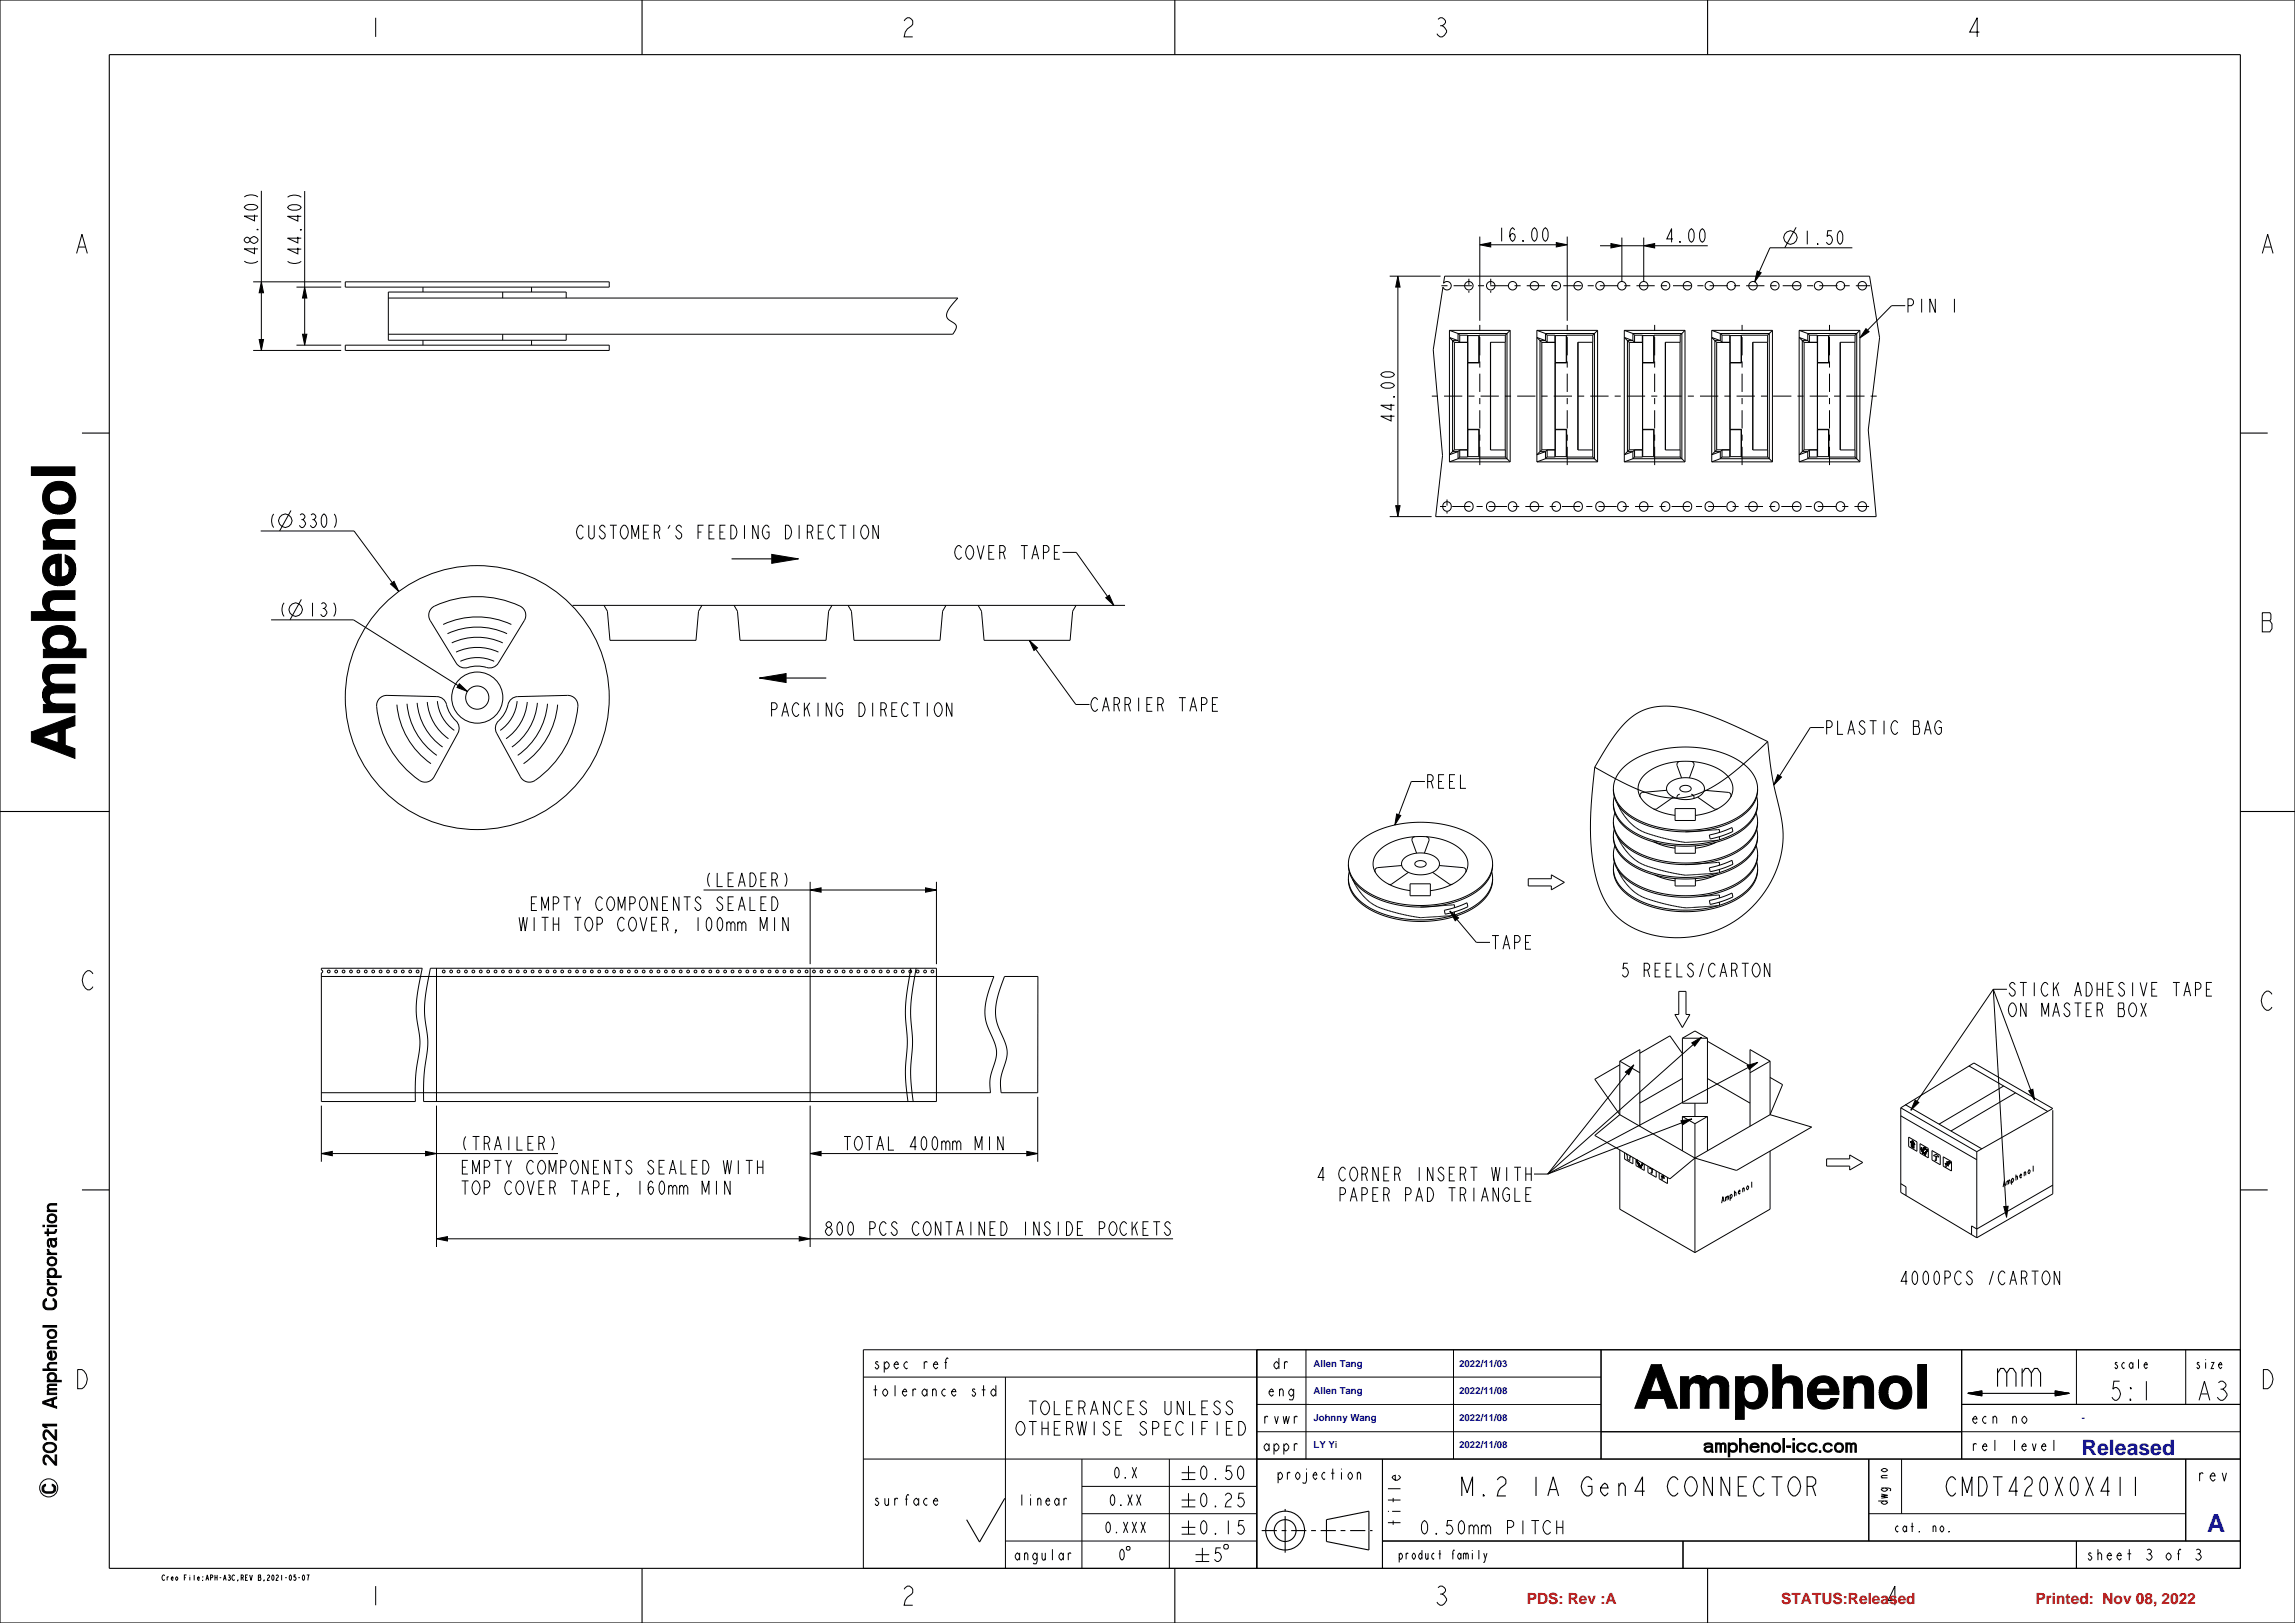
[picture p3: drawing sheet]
<svg xmlns="http://www.w3.org/2000/svg" width="420mm" height="297mm" viewBox="0 0 420 297" stroke-linecap="round" stroke-linejoin="round" font-family="sans-serif">
<defs><g id="words">
<text font-size="4.6" fill="#00f" x="403.9" y="280.4">A</text>
<text font-size="3.9" fill="#00f" x="381" y="266.3">Released</text>
<g font-size="2.8" fill="#f00">
<text x="279.4" y="293.5">PDS: Rev :A</text>
<text x="326" y="293.5">STATUS:Released</text>
<text x="372.5" y="293.5">Printed: Nov 08, 2022</text>
</g>
<g font-size="1.8" fill="#00f">
<text x="240.4" y="250.1">Allen Tang</text>
<text x="267.1" y="250.1">2022/11/03</text>
<text x="240.4" y="255">Allen Tang</text>
<text x="267.1" y="255">2022/11/08</text>
<text x="240.4" y="260">Johnny Wang</text>
<text x="267.1" y="260">2022/11/08</text>
<text x="381" y="260">-</text>
<text x="240.4" y="264.9">LY Yi</text>
<text x="267.1" y="264.9">2022/11/08</text>
</g>
</g></defs>
<g fill="none" stroke="#000" stroke-width=".18">
<path d="M68.8 3.3v3.5M165.5 3.8l.6-.5h.3l.6 .5v.6l-.2 .3a2.36 2.36 0 0 0-1.3 2.1h1.5M263.2 3.5l.4-.2a.85 .85 0 0 1 .9 .8l-.6 .6a1.57 1.57 0 0 1 .8 1.2 1.26 1.26 0 0 1-1.1 .9l-.6-.6M263.6 4.7h.3M362.2 5.9h-1.7l1.3-2.6v3.5M44.7 36a2.22 2.22 0 0 1 2.5 0M44.9 37.7a1.77 1.77 0 0 1 2.3 .2 1.69 1.69 0 0 1-2.5 0zM46.6 39.3v1.1l-1.9-.9h2.5M47.8 34.9v16.7M52.6 36.1a2.22 2.22 0 0 1 2.5 0M52.8 37.7a1.77 1.77 0 0 1 2.3 .3 1.69 1.69 0 0 1-2.5 0zM54.5 39.3v1.2l-1.9-.9h2.5"/>
<path d="M55.8 35v17.5M14 46.4l1-3.5 1 3.5M14.4 45.2h1.2M44.7 47.8a2.22 2.22 0 0 0 2.5 0M45.7 43.8l-.4-.4a.57 .57 0 0 0-.6 .6l.4 .4 .4-.1 .2-.3M46 43.5a.71 .71 0 0 1 .8-.2 .71 .71 0 0 1 .4 .7 .75 .75 0 0 1-.8 .5 .75 .75 0 0 1-.7-.7zM46.3 51.6h16.1M46.6 45.3v1.1l-1.9-.9h2.5M47 42l.2-.1v.1zM47.8 51.6l.4 2h-.8zM47.8 53.6v8.5M52.6 47.8a2.22 2.22 0 0 0 2.5 0"/>
<path d="M54.3 52.5h8.1M54.5 45.3v1.2l-1.9-.9h2.5M54.5 43.3v1.2l-1.9-.9h2.5M54.9 42.1l.2-.1v.1zM55.8 52.5l.4 2h-.8zM55.8 54.5v6.7M63.2 51.6h48.3v.9h-48.3zM71.1 54.5h104.2a6.9 6.9 0 0 0-2.1 3 1.33 1.33 0 0 0 1.1 1.5 1 1 0 0 1 .4 1.7l-.3 .5h-103.3M77.4 52.5v.9M92 53.4v1.1M97.3 52.5v.9M103.6 54.5v-1.1h-32.5v8.9h32.5v-1.1"/>
<path d="M254.3 50.5h9.3M255.8 50.5l.4 2h-.8zM255.8 52.5v40M264.4 50.5h77.7l1.9 11.3-2.1 16.9 1.4 15.8h-80.6l1.3-11.1-1.7-19.4 1.8-11.5a.77 .77 0 0 0 1.1 .5 .77 .77 0 0 0 .2-1.2 .77 .77 0 0 0-1.2 0zM270.8 44.8l2-.4v.8zM270.8 43.3v15.4M272.8 44.8h12M274.8 41.7v2.5M277.2 42.1l-.4-.4a1.69 1.69 0 0 0 0 2.5 .98 .98 0 0 0 .4-1.3l-.4-.2-.4 .2-.1 .4M278.7 44l.1 .2h-.1zM280.6 41.9l.2-.2a1.69 1.69 0 0 1 0 2.5 1.77 1.77 0 0 1-.2-2.3zM282.6 41.9l.2-.2a1.69 1.69 0 0 1 0 2.5 1.77 1.77 0 0 1-.2-2.3z"/>
<path d="M284.8 44.4l2 .4-2 .4zM286.8 43.3v15.4M292.8 45h2M294.8 44.6l2 .4-2 .4zM296.8 43.5v8M296.8 45h4M300.8 45l2-.4v.8zM300.8 43.5v8M302.8 45h9.7M306.2 43.7h-1.2l.9-1.9v2.5M307.4 44.1l.1 .2h-.1zM309.3 42.1l.2-.3a1.69 1.69 0 0 1 0 2.5 1.77 1.77 0 0 1-.2-2.2z"/>
<path d="M311.3 42.1l.2-.3a1.69 1.69 0 0 1 0 2.5 1.77 1.77 0 0 1-.2-2.2zM321.6 49.6l.7 .3-1.2 1.7zM328.7 41.6l-2.1 3.7M330.7 42.2v2.5M332.6 44.5l.1 .2h-.1zM335.2 42.2h-.7l-.1 1.1 .2-.2a.84 .84 0 0 1 .8 .8 .84 .84 0 0 1-.8 .8l-.4-.4M336.5 42.4l.2-.2a1.69 1.69 0 0 1 0 2.5 1.77 1.77 0 0 1-.2-2.3zM339 45.3h-15.1l-2 4.5M348.7 55.9h-2.5l-4.4 4.5M349.2 55.9h.6l.4-.4v-.4l-.4-.4h-.6v2.5M351.7 54.7v2.5M354.2 54.7v2.5l-1-2.5v2.5"/>
<path d="M357.7 54.7v2.5M414 46.4l1-3.5 1 3.5M414.4 45.2h1.2M46.3 64.1h16.1M47.4 62.1h.8l-.4 2zM54.3 63.2h8.1M55.4 61.2h.8l-.4 2zM63.2 63.2h48.3v.9h-48.3zM77.4 62.3v.9M92 61.2v1.1M97.3 62.3v.9M252.9 70.3a1.77 1.77 0 0 1 2.3 .2 1.69 1.69 0 0 1-2.5 0z"/>
<path d="M252.9 68.3a1.77 1.77 0 0 1 2.3 .2 1.69 1.69 0 0 1-2.5 0zM254.6 75.9v1.1l-1.9-.8h2.5M254.6 73.9v1.1l-1.9-.8h2.5M255 72.7l.2-.2v.2zM265.3 61.8h.1M265.3 61.8l.9 .9M265.3 60.5v24M265.3 60.5h11.1M265.3 61.8l1.5 .5M265.3 60.5l1.5 .5M266.2 62.7v19.6M266.8 62.3h-1v20.3h1"/>
<path d="M266.8 61v1.3M266.8 61h9v22.9h-9M266.8 62.3l.3 .3M266.8 61l.3 .3M267.1 61.3v1.3M267.1 62.6l1.5 .1h-2.4M267.1 61.3h1.5M268.6 61.3v5.1M268.6 61.3v.1M268.6 78.6v5M268.6 78.6h.1M268.6 66.4h.1"/>
<path d="M268.6 66.4v12.2M268.6 66.4h2.1M268.6 66.3v.1M268.6 61.4v4.9M268.6 78.6h2M268.6 66.3h2M268.6 61.4h2M270.6 61.4v4.9M270.6 78.6v5M270.6 66.3l.1 .1M270.7 61.3l-.1 .1M270.7 78.6h-2.1"/>
<path d="M270.7 78.6h-.1M270.7 61.3v5.1M270.7 78.6v5M270.7 61.3h4.8M275.5 62.6h-2.7v19.7h2.7M275.5 61.3v22.3M276.4 60.5l-.9 .8M276.4 60.5v24M281.3 61.8v21.4M281.3 61.8h.1M281.3 61.8l.9 .9M281.3 60.5v1.3"/>
<path d="M281.3 60.5h11.1M281.3 61.8l1.5 .5M281.3 60.5l1.5 .5M282.2 62.7v19.6M282.8 62.3h-1v20.3h1M282.8 61v1.3M282.8 61h9v22.9h-9M282.8 62.3l.3 .3M282.8 61l.3 .3M283.1 61.3v1.3M283.1 62.6l1.5 .1h-2.4M283.1 61.3h1.5"/>
<path d="M284.6 61.3v22.3M284.6 61.3v.1M284.6 78.6h.1M284.6 66.4h.1M284.6 66.4v12.2M284.6 78.6h2.1M284.6 66.4h2.1M284.6 66.3v.1M284.6 61.4v4.9M284.6 78.6v5M284.6 78.6h2M284.6 66.3h2"/>
<path d="M284.6 61.4h2M286.6 61.4v4.9M286.6 78.6v5M286.6 66.3l.1 .1M286.7 61.3l-.1 .1M286.7 78.6h-.1M286.7 61.3v5.1M286.7 78.6v5M286.7 61.3h4.8M288.8 62.6v19.7M291.5 62.6v19.7M291.5 61.3v1.3h-2.7v19.7h2.7v1.3"/>
<path d="M292.4 60.5l-.9 .8M292.4 60.5v24M297.3 61.8h.1M297.3 61.8l.9 .9M297.3 60.5v24M297.3 60.5h11.1M297.3 61.8l1.5 .5M297.3 60.5l1.5 .5M298.2 62.7v19.6M298.2 62.7h2.4M298.8 61h9v22.9h-9M298.8 62.3h-1v20.3h1"/>
<path d="M298.8 61v1.3M298.8 62.3l.3 .3M298.8 61l.3 .3M299.1 61.3v1.3M299.1 62.6h1.5M299.1 61.3h1.5M300.6 61.3v1.3M300.6 62.6v.1M300.6 61.3v.1M300.6 78.6h.1M300.6 66.4h.1M300.6 62.7v19.6"/>
<path d="M300.6 78.6h2.1M300.6 66.4h2.1M300.6 66.4v12.2M300.6 66.3v.1M300.6 78.6h2M300.6 66.3h2M300.6 61.4h2M300.6 61.4v4.9M300.6 78.6v5M302.6 61.4v4.9M302.6 78.6v5M302.6 66.3l.1 .1"/>
<path d="M302.7 61.3l-.1 .1M302.7 78.6h-.1M302.7 61.3h4.8M302.7 61.3v5.1M302.7 78.6v5M304.8 62.6v19.7M307.5 62.6v19.7M307.5 61.3v1.3h-2.7v19.7h2.7v1.3M308.4 60.5l-.9 .8M308.4 60.5v24M313.3 61.8h.1M313.3 61.8l.9 .9"/>
<path d="M313.3 60.5h11.1M313.3 60.5v24M313.3 61.8l1.5 .5M313.3 60.5l1.5 .5M314.2 62.7h2.4M314.2 62.7v19.6M314.8 61h9v22.9h-9M314.8 62.3h-1v20.3h1M314.8 61v1.3M314.8 62.3l.3 .3M314.8 61l.3 .3M315.1 62.6h1.5"/>
<path d="M315.1 61.3h1.5M315.1 61.3v1.3M316.6 61.3v1.3M316.6 62.6v.1M316.6 61.3v.1M316.6 78.6h.1M316.6 66.4h.1M316.6 62.7v19.6M316.6 66.4h2.1M316.6 66.3v.1M316.6 78.6h2M316.6 66.3h2"/>
<path d="M316.6 61.4h2M316.6 61.4v4.9M316.6 78.6v5M318.6 61.4v4.9M318.6 78.6v5M318.6 66.3l.1 .1M318.7 61.3l-.1 .1M318.7 78.6h-2.1M318.7 78.6h-.1M318.7 61.3h4.8M318.7 61.3v5.1M318.7 78.6v5"/>
<path d="M323.5 62.6v19.7M323.5 61.3v1.3h-2.7v19.7h2.7v1.3M324.4 60.5l-.9 .8M324.4 60.5v24M329.3 61.8h.1M329.3 61.8l.9 .9M329.3 60.5h11.1M329.3 60.5v24M329.3 61.8l1.5 .5M329.3 60.5l1.5 .5M330.2 62.7v19.6M330.8 61h9v22.9h-9"/>
<path d="M330.8 62.3h-1v20.3h1M330.8 61v1.3M330.8 62.3l.3 .3M330.8 61l.3 .3M331.1 62.6l1.5 .1h-2.4M331.1 61.3h1.5M331.1 61.3v1.3M332.6 61.3v22.3M332.6 61.3v.1M332.6 78.6h.1M332.6 66.4h.1M332.6 78.6h2.1"/>
<path d="M332.6 66.4h2.1M332.6 66.4v12.2M332.6 66.3v.1M332.6 78.6h2M332.6 66.3h2M332.6 61.4h2M332.6 61.4v4.9M332.6 78.6v5M334.6 61.4v4.9M334.6 78.6v5M334.6 66.3l.1 .1M334.7 61.3l-.1 .1"/>
<path d="M334.7 78.6h-.1M334.7 61.3h4.8M334.7 61.3v5.1M334.7 78.6v5M339.5 62.6h-2.7v19.7h2.7M339.5 61.3v22.3M340.4 60.5l-.9 .8M340.4 60.5v24M341.5 60.1l.6 .6-1.7 1.1zM5.7 85.4h8v1.6h-8zM8.3 95.6l.6-.3 .2 2.7 .2 .6 4.4 1.9h-5.8v-1.5h.8a2.27 2.27 0 0 1-.4-3.4zM8.6 88.9l.2-.2 .3 4.9a3.2 3.2 0 0 1-.5-4.7z"/>
<path d="M8.8 88.7a3.5 3.5 0 0 1 3.3-.4v1.7a2.34 2.34 0 0 0-3 .5l-.1 .7 .3 2.5-.2-.1zM8.9 95.3l1.1-.2h3.7v1.6h-3.2a1.09 1.09 0 0 0-1.5 1.1zM9.1 91.6l.3 .4 .2 1.8-.3-.1zM9.4 92l.3 .2 .2 1.7-.3-.1zM9.6 98.7l.9 .2h3.2v1.6zM9.7 92.2l.2 .1 .3 1.7-.3-.1zM9.9 92.3l.4 .1 .2 1.6h-.3zM10.3 92.4l.3 .1 .2 1.6-.3-.1zM10.6 92.5h.2l.4 1.5-.4 .1zM10.8 92.5l.4-.1 .3 1.6h-.3zM11.2 92.4h.3l.3 1.5-.3 .1zM11.5 92.4l.4-.1 .2 1.5-.3 .1z"/>
<path d="M11.9 92.3l.2-.1 .2 1.5-.2 .1zM12.1 88.3a3.1 3.1 0 0 1 .7 5.1l-.2-2.6-.2-.5-.3-.3zM12.1 92.2l.3-.3 .2 1.7-.3 .1zM12.6 91.5l.2 1.9-.2 .2-.2-1.7zM12.7 91.1l.1 2.3zM47.7 97.2h17.1l7 9.4M50.1 94a2.22 2.22 0 0 0 0 2.5M53.3 93.4l-2.1 3.8M54.9 94.3l.3-.3a.57 .57 0 0 1 .6 .7l-.4 .4a.75 .75 0 0 1 .5 .8 .75 .75 0 0 1-.7 .6l-.4-.4M55.2 95.1h.2M56.9 94.3l.3-.3a.57 .57 0 0 1 .6 .7l-.4 .4a.75 .75 0 0 1 .5 .8 .75 .75 0 0 1-.7 .6l-.4-.4M57.2 95.1h.2"/>
<path d="M59 94.3l.3-.3a1.69 1.69 0 0 1 0 2.5 1.77 1.77 0 0 1-.3-2.2zM61.2 94a2.22 2.22 0 0 1 0 2.5M106.7 96.5l-.3-.4a.82 .82 0 0 0-.8 .6 1.55 1.55 0 0 0 .5 1.9h.3l.3-.4M107.7 96.1v2.1l.4 .4h.3l.3-.4v-2.1M110.7 96.5l-.3-.4a.57 .57 0 0 0-.7 .6l.4 .5a.88 .88 0 0 1 .5 1.2l-.2 .2a.82 .82 0 0 1-.8-.6M111.6 96.1h1.3M112.2 96.1v2.5M113.9 96.3l.2-.2a.82 .82 0 0 1 .8 .6 1.55 1.55 0 0 1-.5 1.9 .82 .82 0 0 1-.8-.6 1.64 1.64 0 0 1 .3-1.7zM115.6 98.6v-2.5l.6 2.1 .7-2.1v2.5M117.7 97.4h.7M118.7 96.1h-1v2.5h1M119.7 97.4h.7l.3-.5v-.4l-.3-.4h-.7v2.5"/>
<path d="M120.4 97.4l.3 1.2M122.6 96.1l-.4 .6M124.7 96.5l-.3-.4a.57 .57 0 0 0-.7 .6l.4 .5a.88 .88 0 0 1 .5 1.2l-.2 .2a.82 .82 0 0 1-.8-.6M127.7 97.4h.7M128.7 96.1h-1v2.5M129.7 97.4h.7M130.7 96.1h-1v2.5h1M131.7 97.4h.7M132.7 96.1h-1v2.5h1M133.7 96.1a.86 .86 0 0 1 1 .6 1.55 1.55 0 0 1-.5 1.9h-.5zM136.2 96.1v2.5M138.7 96.1v2.5l-1-2.5v2.5"/>
<path d="M140.7 96.5l-.3-.4a.82 .82 0 0 0-.8 .6 1.55 1.55 0 0 0 .5 1.9h.3l.3-.4v-.8h-.5M143.7 96.1a.86 .86 0 0 1 1 .6 1.55 1.55 0 0 1-.5 1.9h-.5zM146.2 96.1v2.5M147.7 97.4h.7l.3-.5v-.4l-.3-.4h-.7v2.5M148.4 97.4l.3 1.2M149.7 97.4h.7M150.7 96.1h-1v2.5h1M152.7 96.5l-.3-.4a.82 .82 0 0 0-.8 .6 1.55 1.55 0 0 0 .5 1.9h.3l.3-.4M153.6 96.1h1.3M154.2 96.1v2.5M156.2 96.1v2.5M157.9 96.3l.2-.2a.82 .82 0 0 1 .8 .6 1.55 1.55 0 0 1-.5 1.9 .82 .82 0 0 1-.8-.6 1.64 1.64 0 0 1 .3-1.7z"/>
<path d="M160.7 96.1v2.5l-1-2.5v2.5M178.8 99.8l.7 2.5 .6-2.5M182 99.8h-1v2.5h1M186.8 99.8h1.3M187.5 99.8v2.5M194 99.8h-1v2.5h1M254.3 94.5h7.7M255.4 92.5h.8l-.4 2zM264.3 92a.82 .82 0 0 1 1.1 .1 .82 .82 0 0 1 0 1.1 .82 .82 0 0 1-1.1 .1 1.02 1.02 0 0 1 0-1.3zM265.3 83.2h.1M265.3 84.5h11.1M266.2 82.3l-.9 .9"/>
<path d="M266.2 82.3h2.4h-1.5M266.8 82.6l-1.5 .6M266.8 83.9l-1.5 .6M266.8 82.6v1.3M267.1 82.3l-.3 .3M267.1 83.6l-.3 .3M267.1 82.3v1.3M267.1 83.6h1.5M268.3 92a.82 .82 0 0 1 1.1 .1 .82 .82 0 0 1 0 1.1 .82 .82 0 0 1-1.1 .1 1.02 1.02 0 0 1 0-1.3zM268.6 83.6h.1M268.6 83.6h2M270.6 83.6h.1"/>
<path d="M270.7 83.6h4.8M272.3 92a.82 .82 0 0 1 1.1 .1 .82 .82 0 0 1 0 1.1 .82 .82 0 0 1-1.1 .1 1.02 1.02 0 0 1 0-1.3zM275.5 83.6l.9 .9M276.3 92a.82 .82 0 0 1 1.1 .1 .82 .82 0 0 1 0 1.1 .82 .82 0 0 1-1.1 .1 1.02 1.02 0 0 1 0-1.3zM280.3 92a.82 .82 0 0 1 1.1 .1 .82 .82 0 0 1 0 1.1 .82 .82 0 0 1-1.1 .1 1.02 1.02 0 0 1 0-1.3zM281.3 83.2h.1M281.3 83.2v1.3M281.3 84.5h11.1M282.2 82.3l-.9 .9M282.2 82.3h2.4h-1.5M282.8 82.6l-1.5 .6M282.8 83.9l-1.5 .6"/>
<path d="M282.8 82.6v1.3M283.1 82.3l-.3 .3M283.1 83.6l-.3 .3M283.1 82.3v1.3M283.1 83.6h1.5M284.3 92a.82 .82 0 0 1 1.1 .1 .82 .82 0 0 1 0 1.1 .82 .82 0 0 1-1.1 .1 1.02 1.02 0 0 1 0-1.3zM284.6 83.6h.1M284.6 83.6h2M286.6 83.6h.1M286.7 83.6h4.8M288.3 92a.82 .82 0 0 1 1.1 .1 .82 .82 0 0 1 0 1.1 .82 .82 0 0 1-1.1 .1 1.02 1.02 0 0 1 0-1.3zM291.5 83.6l.9 .9"/>
<path d="M292.3 92a.82 .82 0 0 1 1.1 .1 .82 .82 0 0 1 0 1.1 .82 .82 0 0 1-1.1 .1 1.02 1.02 0 0 1 0-1.3zM296.3 92a.82 .82 0 0 1 1.1 .1 .82 .82 0 0 1 0 1.1 .82 .82 0 0 1-1.1 .1 1.02 1.02 0 0 1 0-1.3zM297.3 83.2h.1M297.3 84.5h11.1M298.2 82.3l-.9 .9M298.2 82.3h2.4M298.8 82.6l-1.5 .6M298.8 83.9l-1.5 .6M298.8 82.6v1.3M299.1 82.3l-.3 .3M299.1 83.6l-.3 .3M299.1 83.6h1.5"/>
<path d="M299.1 82.3h1.5M299.1 82.3v1.3M300.3 92a.82 .82 0 0 1 1.1 .1 .82 .82 0 0 1 0 1.1 .82 .82 0 0 1-1.1 .1 1.02 1.02 0 0 1 0-1.3zM300.6 82.3v1.3M300.6 82.3h.1M300.6 83.6h.1M300.6 83.6h2M302.6 83.6h.1M302.7 83.6h4.8M304.3 92a.82 .82 0 0 1 1.1 .1 .82 .82 0 0 1 0 1.1 .82 .82 0 0 1-1.1 .1 1.02 1.02 0 0 1 0-1.3zM307.5 83.6l.9 .9M308.3 92a.82 .82 0 0 1 1.1 .1 .82 .82 0 0 1 0 1.1 .82 .82 0 0 1-1.1 .1 1.02 1.02 0 0 1 0-1.3z"/>
<path d="M312.3 92a.82 .82 0 0 1 1.1 .1 .82 .82 0 0 1 0 1.1 .82 .82 0 0 1-1.1 .1 1.02 1.02 0 0 1 0-1.3zM313.3 83.2h.1M313.3 84.5h11.1M314.2 82.3l-.9 .9M314.2 82.3h2.4M314.8 82.6l-1.5 .6M314.8 83.9l-1.5 .6M314.8 82.6v1.3M315.1 82.3l-.3 .3M315.1 83.6l-.3 .3M315.1 83.6h1.5M315.1 82.3h1.5"/>
<path d="M315.1 82.3v1.3M316.3 92a.82 .82 0 0 1 1.1 .1 .82 .82 0 0 1 0 1.1 .82 .82 0 0 1-1.1 .1 1.02 1.02 0 0 1 0-1.3zM316.6 82.3v1.3M316.6 82.3h.1M316.6 83.6h.1M316.6 83.6h2M318.6 83.6h.1M318.7 83.6h4.8M320.3 92a.82 .82 0 0 1 1.1 .1 .82 .82 0 0 1 0 1.1 .82 .82 0 0 1-1.1 .1 1.02 1.02 0 0 1 0-1.3zM323.5 83.6l.9 .9M324.3 92a.82 .82 0 0 1 1.1 .1 .82 .82 0 0 1 0 1.1 .82 .82 0 0 1-1.1 .1 1.02 1.02 0 0 1 0-1.3zM328.3 92a.82 .82 0 0 1 1.1 .1 .82 .82 0 0 1 0 1.1 .82 .82 0 0 1-1.1 .1 1.02 1.02 0 0 1 0-1.3z"/>
<path d="M329.3 83.2h.1M329.3 84.5h11.1M330.2 82.3l-.9 .9M330.2 82.3h2.4h-1.5M330.8 82.6l-1.5 .6M330.8 83.9l-1.5 .6M330.8 82.6v1.3M331.1 82.3l-.3 .3M331.1 83.6l-.3 .3M331.1 83.6h1.5M331.1 82.3v1.3M332.3 92a.82 .82 0 0 1 1.1 .1 .82 .82 0 0 1 0 1.1 .82 .82 0 0 1-1.1 .1 1.02 1.02 0 0 1 0-1.3z"/>
<path d="M332.6 83.6h.1M332.6 83.6h2M334.6 83.6h.1M334.7 83.6h4.8M336.3 92a.82 .82 0 0 1 1.1 .1 .82 .82 0 0 1 0 1.1 .82 .82 0 0 1-1.1 .1 1.02 1.02 0 0 1 0-1.3zM339.5 83.6l.9 .9M340.3 92a.82 .82 0 0 1 1.1 .1 .82 .82 0 0 1 0 1.1 .82 .82 0 0 1-1.1 .1 1.02 1.02 0 0 1 0-1.3zM8.3 108.6l.6-.3 .2 2.7 .2 .6 4.4 1.9h-8v-1.6h3a2.18 2.18 0 0 1-.4-3.3zM8.5 115.3l.3-.3 .2 2.7 .5 .7 6.2 1.9h-7.8v-1.5h.8a2.28 2.28 0 0 1-.2-3.5zM8.5 102.3a3.2 3.2 0 0 1 2.2-.9l-.2 5.8-.3-.1v-4.1a1.22 1.22 0 0 0-1.2 1.4l.1 2.3a2.92 2.92 0 0 1-.6-4.4zM8.8 115l.9-.4 .9-.1h1l.7 .3v1.7a2.36 2.36 0 0 0-3.2 .4l-.1 .5zM8.8 115l.2 2.6z"/>
<path d="M8.9 108.3l1.1-.2h3.7v1.6h-3.2a1.09 1.09 0 0 0-1.5 1.1zM8.9 115v2.6M9 104.4l.4 2.5-.3-.2zM9.1 104.9l.3 .4 .2 1.7-.2-.1zM9.4 105.3l.3 .2 .2 1.6-.3-.1zM9.6 111.8l.9 .1h3.2v1.6zM9.7 105.5l.2 .1 .3 1.5h-.3zM9.9 105.6h.3v1.5zM10.7 101.4h.5v4.2l.3 1.5-.3 .1h-.7zM11.2 105.6h.3l.3 1.5h-.3zM11.5 105.6l.3-.1 .3 1.5-.3 .1zM11.8 105.5l.3-.1 .2 1.5-.2 .1z"/>
<path d="M11.9 101.5l1.1 .6 .2 4.1-.4 .4-.1-2.7-.3-.6-.5-.4zM12.1 105.4l.3-.2 .2 1.5-.3 .2zM12.3 114.8l.5 .2-.1 2.3-.4-.8zM12.6 104.7l.2 1.9-.2 .1-.2-1.5zM12.7 104.2l.1 2.4-.2-1.9zM12.8 115l.2 3.8h2.7v1.5l-5.7-1.6a1.99 1.99 0 0 0 2.6-1zM12.8 115a2.31 2.31 0 0 1 .2 3.8zM13 102.1l.7 1v2.1l-.5 1zM13.7 103.1a3.6 3.6 0 0 1 0 2.1zM49.6 113.4h15.1l19.2 12.1M52 110.3a2.22 2.22 0 0 0 0 2.5M55.2 109.7l-2.1 3.7"/>
<path d="M57.2 110.3v2.5M58.8 110.5l.3-.2a.57 .57 0 0 1 .6 .6l-.4 .4a.75 .75 0 0 1 .5 .9 .75 .75 0 0 1-.7 .6l-.4-.4M59.1 111.3h.2M61.1 110.3a2.22 2.22 0 0 1 0 2.5M71.5 106.9l.6-.5 .9 1.8zM78.9 111.4a13.4 13.4 0 0 1 6.6-2.1 18 18 0 0 1 10 1.8 1.86 1.86 0 0 1 .5 2.5l-4.8 7.7a2.06 2.06 0 0 1-2.7 .7l-1.2-.1-1.1 .1a2.06 2.06 0 0 1-2.7-.7l-4.8-7.7a1.86 1.86 0 0 1 .2-2.2zM81.1 114.3a14.8 14.8 0 0 1 12.5 0M81.9 116a12.9 12.9 0 0 1 10.9 0M82.7 117.6a11 11 0 0 1 9.3 0M83.5 119.3a9.2 9.2 0 0 1 7.7 0M104.8 110.8h101.1M110.5 110.8l.7 1.1 .4 5.3h15.8l.4-5.3 .7-1.1"/>
<path d="M134.3 110.8l.7 1.1 .4 5.3h15.8l.4-5.3 .7-1.1M141.2 101.5l4.9 .8-4.9 .8zM155.2 110.8l.6 1.1 .5 5.3h15.7l.5-5.3 .6-1.1M176 100.3l-.4-.5a.82 .82 0 0 0-.8 .7 1.55 1.55 0 0 0 .5 1.8h.3l.4-.4M177.1 100l.2-.2a.82 .82 0 0 1 .8 .7 1.55 1.55 0 0 1-.5 1.8 .82 .82 0 0 1-.8-.6 1.64 1.64 0 0 1 .3-1.7zM179 110.8l.6 1.1 .5 5.3h15.7l.5-5.3 .6-1.1M181 101.1h.6M183 101.1h.6l.4-.4v-.4l-.4-.5h-.6v2.5M183.6 101.1l.4 1.2M188.4 117.2l1.5 1.4-.7 .4zM188.8 102.3l.7-2.5 .6 2.5M189.1 101.5h.7"/>
<path d="M189.5 118.8l7.4 10.1h2.5M191 101.1h.6l.4-.4v-.4l-.4-.5h-.6v2.5M193 101.1h.6M194.5 101.1h2.5l5.7 8.1M202.4 109.4l.6-.5 .8 1.9zM414 112.1h1.4l.2 .3v.9l-.2 .3 .4 .6v.8l-.4 .6h-1.4zM414 113.6h1.4M5.7 134l2 .9 2.9 1v-2l1.3-.5v3l1.8 .6v1.8l-8-3zM5.7 134l8-3v1.8l-6 2.1zM7.8 126.7v1zM8 126.1l.1 2.2-.3-.6v-1zM8.3 125.8l.4-.4v3.5l-.6-.6-.1-2.2z"/>
<path d="M8.3 122.1l.6-.3 .1 6 .2 .5 .4 .4 4.1 1.7h-5.8v-1.5h.8v-3.5a2.24 2.24 0 0 1-.4-3.3zM8.9 121.8l.1-.1v6.1zM8.9 121.7v6.1M9 121.7l.6-.1 .1 1.6a.99 .99 0 0 0-.7 1 .99 .99 0 0 0 .8 .9v1.7l-.6 .3-.2 .7zM9.6 121.6h4.1v1.6h-4zM9.7 128.7l.5 .1h3.5v1.6zM9.8 125.1l3.9 .1v1.6h-3.9zM69.4 127.8a1.86 1.86 0 0 1 1.4-.5l9.1 .2a2.06 2.06 0 0 1 2 2l.4 1 .7 1a2.06 2.06 0 0 1 .8 2.7l-4.4 8a1.86 1.86 0 0 1-2.7 .6 18.3 18.3 0 0 1-7.8-13.9zM72.6 128.9a14.8 14.8 0 0 0 6.3 10.9M74.5 128.8a12.9 12.9 0 0 0 5.4 9.4M76.3 128.6a11 11 0 0 0 4.7 8.1M78.2 128.5a9.2 9.2 0 0 0 3.9 6.7"/>
<path d="M80 128.3a7.3 7.3 0 0 0 3.1 5.4M84.1 125.1l1.4 1.4-1.9-.7zM84.2 121a7.3 7.3 0 0 1 6.2 0M93.4 128.1l.8-.5 .5-.1 9.2-.2a1.86 1.86 0 0 1 1.9 2 18.3 18.3 0 0 1-8.2 13.7 1.86 1.86 0 0 1-2.4-.8l-4.3-8a2.06 2.06 0 0 1 .8-2.7l.6-1 .8-2zM94.6 128.3a7.3 7.3 0 0 1-3.1 5.4M96.5 128.5a9.2 9.2 0 0 1-3.9 6.7M98.3 128.6a11 11 0 0 1-4.6 8.1M100.2 128.8a12.9 12.9 0 0 1-5.5 9.4M102.1 128.9a14.8 14.8 0 0 1-6.3 10.9M139 124.1l4.9-.8v1.6zM141.2 129.9h.6l.4-.5v-.4l-.4-.4h-.6v2.5M143.1 131.1l.6-2.5 .6 2.5"/>
<path d="M143.3 130.3h.8M146.2 129l-.4-.4a.82 .82 0 0 0-.7 .6 1.55 1.55 0 0 0 .5 1.9h.2l.4-.4M147.2 128.6v2.5M147.7 129.4l.5 1.7M148.2 128.6l-1 1.5M149.7 128.6v2.5M152.2 128.6v2.5l-1-2.5v2.5M154.2 129l-.4-.4a.82 .82 0 0 0-.7 .6 1.55 1.55 0 0 0 .5 1.9h.2l.4-.4v-.8h-.5M157.2 128.6a.86 .86 0 0 1 1 .6 1.55 1.55 0 0 1-.5 1.9h-.5zM159.7 128.6v2.5M161.2 129.9h.6l.4-.5v-.4l-.4-.4h-.6v2.5M161.8 129.9l.4 1.2"/>
<path d="M163.2 129.9h.6M164.2 128.6h-1v2.5h1M166.2 129l-.4-.4a.82 .82 0 0 0-.7 .6 1.55 1.55 0 0 0 .5 1.9h.2l.4-.4M167.1 128.6h1.2M167.7 128.6v2.5M169.7 128.6v2.5M171.3 128.8l.3-.2a.82 .82 0 0 1 .7 .6 1.55 1.55 0 0 1-.5 1.9 .82 .82 0 0 1-.7-.6 1.64 1.64 0 0 1 .2-1.7zM174.2 128.6v2.5l-1-2.5v2.5M200.9 128.1l-.4-.4a.82 .82 0 0 0-.7 .6 1.55 1.55 0 0 0 .5 1.9h.2l.4-.5M201.8 130.2l.6-2.5 .6 2.5M202 129.3h.8M203.9 128.9h.6l.4-.4v-.4l-.4-.4h-.6v2.5"/>
<path d="M204.5 128.9l.4 1.3M205.9 128.9h.6l.4-.4v-.4l-.4-.4h-.6v2.5M206.5 128.9l.4 1.3M208.4 127.7v2.5M209.9 128.9h.6M210.9 127.7h-1v2.5h1M211.9 128.9h.6l.4-.4v-.4l-.4-.4h-.6v2.5M212.5 128.9l.4 1.3M215.8 127.7h1.2M216.4 127.7v2.5M217.8 130.2l.6-2.5 .6 2.5M218 129.3h.8"/>
<path d="M219.9 128.9h.6l.4-.4v-.4l-.4-.4h-.6v2.5M221.9 128.9h.6M222.9 127.7h-1v2.5h1M307.4 139.3l-.3 .2-.2 .4 .8 2.5M309.5 139.3l.3 .2 .2 .4-.8 2.5M323.5 135.7a71.8 71.8 0 0 0 2.4 13.4 18.7 18.7 0 0 1-7.8 19.1 19.3 19.3 0 0 1-20.2 1.1 12.9 12.9 0 0 1-5.7-8.3 44.3 44.3 0 0 1-.9-15.6l.5-5M323.5 135.7a49.4 49.4 0 0 1-11 8.8 13 13 0 0 1-11.3 .5 55.4 55.4 0 0 1-9.4-4.6M323.5 135.7a69.9 69.9 0 0 0-14.4-5.9 12.3 12.3 0 0 0-9.6 .8 18.3 18.3 0 0 0-5.6 6.3l-2.1 3.5M333.8 133.1h-2.5l-5.6 8.9M334.3 133.1h.6l.4-.4v-.4l-.4-.4h-.6v2.5M336.3 131.9v2.5h1M338.2 134.4l.6-2.5 .6 2.5"/>
<path d="M338.4 133.6h.8M341.3 132.3l-.4-.4a.57 .57 0 0 0-.6 .6l.4 .4a.88 .88 0 0 1 .5 1.3l-.3 .2a.82 .82 0 0 1-.7-.6M342.2 131.9h1.2M342.8 131.9v2.5M344.8 131.9v2.5M347.3 132.3l-.4-.4a.82 .82 0 0 0-.7 .6 1.55 1.55 0 0 0 .5 1.9h.2l.4-.4M350.2 131.9h.8l.2 .2v.6l-.2 .2 .3 .4v.7l-.3 .4h-.8zM350.2 132.9h.8M352.2 134.4l.6-2.5 .6 2.5M352.4 133.6h.8M355.3 132.3l-.4-.4a.82 .82 0 0 0-.7 .6 1.55 1.55 0 0 0 .5 1.9h.2l.4-.4v-.9h-.5M129.9 159.7a2.22 2.22 0 0 0 0 2.5"/>
<path d="M131.3 159.7v2.5h1M134.3 159.7h-1v2.5h1M137.3 159.7a.86 .86 0 0 1 1 .7 1.55 1.55 0 0 1-.5 1.8h-.5zM140.3 159.7h-1v2.5h1M143.6 159.7a2.22 2.22 0 0 1 0 2.5M246.8 158.2a6.5 6.5 0 0 0 3.7 5.5 20.4 20.4 0 0 0 19.3-.3 6.2 6.2 0 0 0 3.4-5.2M246.9 159.5a5.5 5.5 0 0 0 2.7 5.9 19.9 19.9 0 0 0 16.3 2.1M248.6 154.2a16.9 16.9 0 0 1 11.9-3.7 15.9 15.9 0 0 1 11.1 4 5 5 0 0 1-.7 7.8 18.3 18.3 0 0 1-13.5 3.3 14.5 14.5 0 0 1-9.1-4 5 5 0 0 1 .3-7.4zM255.6 149l.7 .2-1 1.8zM256.5 158.4l-4.4 .4-.4 .3v.5M257 157.1a4.9 4.9 0 0 1 6.2 .2 1.54 1.54 0 0 1-1 2.3 4.7 4.7 0 0 1-5.5-.8l-.1-.2a1.31 1.31 0 0 1 .4-1.5zM257.8 159.6l-3.1 2.2h-.6"/>
<path d="M258.9 153.1l-.3 .1-.2 .5 .8 2.4M259.1 157.8l.5-.3h.7l.6 .3 .1 .4-.5 .4-.9 .1-.6-.4-.1-.3zM260.8 143h-2.5l-2.3 6.1M261 153.1l.3 .1 .2 .5-.8 2.4M261.3 143h.6l.4-.4v-.4l-.4-.4h-.6v2.5M261.9 143l.4 1.3M262.2 159.6l3 2.2h.6M263.3 143h.6M263.4 158.4l4.4 .4 .4 .3v.5M264.3 141.8h-1v2.5h1M265.3 143h.6M266.3 141.8h-1v2.5h1"/>
<path d="M267.3 141.8v2.5h1M273 159.5a5.4 5.4 0 0 1-2.5 5.8 13.7 13.7 0 0 1-4.3 2.1M295.3 147.1a6.5 6.5 0 0 0 3.7 5.5 20.4 20.4 0 0 0 19.3-.3 6.2 6.2 0 0 0 3.3-5.2M295.3 144.5a6.5 6.5 0 0 0 3.7 5.4 20.4 20.4 0 0 0 19.3-.3 6.2 6.2 0 0 0 3.3-5.1M295.3 153.1a6.5 6.5 0 0 0 3.7 5.5 20.4 20.4 0 0 0 19.3-.3 6.2 6.2 0 0 0 3.3-5.2M295.3 150.5a6.5 6.5 0 0 0 3.7 5.4 20.4 20.4 0 0 0 19.3-.3 6.2 6.2 0 0 0 3.3-5.1M295.3 159.1a6.5 6.5 0 0 0 3.7 5.5 20.4 20.4 0 0 0 19.3-.3 6.2 6.2 0 0 0 3.4-5.2M295.3 156.4a6.5 6.5 0 0 0 3.7 5.5 20.4 20.4 0 0 0 19.3-.3 6.2 6.2 0 0 0 3.4-5.2M295.4 145.8a5.5 5.5 0 0 0 2.7 5.9 19.9 19.9 0 0 0 16.3 2.1M295.4 151.8a5.5 5.5 0 0 0 2.7 5.9 19.9 19.9 0 0 0 16.3 2.1M295.4 157.8a5.5 5.5 0 0 0 2.7 5.8 19.9 19.9 0 0 0 16.3 2.1M295.5 148.8a5.3 5.3 0 0 0 2.2 5.9 18.6 18.6 0 0 0 13 3.1 14.4 14.4 0 0 0 9.7-4.3 4.8 4.8 0 0 0 1-4.7"/>
<path d="M295.5 154.8a5.3 5.3 0 0 0 2.2 5.9 18.6 18.6 0 0 0 13 3.1 14.4 14.4 0 0 0 9.7-4.3 4.8 4.8 0 0 0 1-4.7M296 147.2l1.1 1.9 1.5 1.7 1.6 1.2 1.8 .7 3.2 .9 3.3 .6 6.2-.5v-.6M296 153.2l1.1 1.9 1.5 1.7 1.6 1.2 1.8 .7 3.2 .9 3.3 .6 6.2-.5v-.6M296 159.1l1.1 2 1.5 1.7 1.6 1.1 1.8 .8 3.5 .9 3.1 .5 6.1-.4v-.6M297.1 140.4a16.9 16.9 0 0 1 11.9-3.7 15.9 15.9 0 0 1 11.1 4 5 5 0 0 1-.7 7.9 18.3 18.3 0 0 1-13.5 3.2 14.5 14.5 0 0 1-9.1-3.9 5 5 0 0 1 .3-7.5zM302.8 154.1l1.8 .7 1.9 .4M303.2 154h-.6M305 144.6l-4.4 .4-.4 .3v.5M305.5 143.3a4.9 4.9 0 0 1 6.2 .3 1.54 1.54 0 0 1-1 2.3 4.7 4.7 0 0 1-5.5-.9l-.1-.1a1.31 1.31 0 0 1 .4-1.6zM306.2 145.9l-3 2.1h-.6M306.5 154.8v1.3h3.8v-1.3M306.5 148h3.8v2.1h-3.8z"/>
<path d="M306.5 149.2a8.3 8.3 0 0 1-6.3-3.4 3.4 3.4 0 0 1 1.4-4.6 13.1 13.1 0 0 1 13.8 .1 3.5 3.5 0 0 1-.2 6.2l-2 1-2.9 .7M307.4 145.3l-.4 .3-.1 .5M307.6 144l.5-.2h.7l.6 .2 .1 .4-.5 .4-.9 .1-.6-.4-.1-.2zM308.5 152.2l6.2-.4v.5M308.5 158.2l6.2-.4v.5M309.5 145.3l.4 .3 .1 .5M310.7 145.9l3 2.1h.6M311.9 144.6l4.4 .4 .4 .3v.5M312.8 152.8l2.2-.6 2-.8 .1 .8-1.9 .8-2.2 .5zM312.8 158.8l2.2-.6 2-.8 .1 .8-1.9 .7-2.2 .6zM314.1 154.1l-1.8 .7-2 .4M321.5 145.8a5.4 5.4 0 0 1-2.5 5.7 13.7 13.7 0 0 1-4.3 2.2"/>
<path d="M321.5 151.8a5.4 5.4 0 0 1-2.5 5.7 13.7 13.7 0 0 1-4.3 2.2M321.5 157.8a5.4 5.4 0 0 1-2.5 5.7 13.7 13.7 0 0 1-4.3 2.2M325.3 141.8l.7 .4-1.4 1.5zM17 178.2l-.6-.6a1.26 1.26 0 0 0-1.2 .9 2.05 2.05 0 0 0 .8 2.6h.4l.6-.5M58.8 177.2h18.5a27.1 27.1 0 0 0-1.1 8.9l.1 .5a15.7 15.7 0 0 1 0 8.2 33.1 33.1 0 0 0-.3 6.8h-17.2v-23.6l.3-.2-.3-.3zM58.8 178.7h123.1l-.5 1.4a10.9 10.9 0 0 0-.8 7.3l.9 2.3a5.9 5.9 0 0 1 .2 5.8 8.1 8.1 0 0 0-.4 4.5h-122.5M78.8 177.2h92.6v24.4h-93.9a47.5 47.5 0 0 1 .8-10.1l-.1-1.8a23.2 23.2 0 0 1 .3-11.1zM79.9 177.2v24.4M95 167.9l.4 2.5 .4-2.5 .3 2.5 .4-2.5M97.3 165.4h.6M97.8 167.9v2.5M98.3 164.1h-1v2.5h1"/>
<path d="M99.1 166.6v-2.5l.7 2.1 .6-2.1v2.5M99.1 167.9h1.3M99.8 167.9v2.5M101.3 165.4h.6l.4-.4v-.5l-.4-.4h-.6v2.5M101.3 167.9v2.5M101.3 169.1h1M102.3 167.9v2.5M103.1 164.1h1.3M103.8 164.1v2.5M105.1 167.9h1.3M105.3 164.1l.5 1.3v1.2M105.8 167.9v2.5"/>
<path d="M106.3 164.1l-.5 1.3M107.4 168.1l.2-.2a.82 .82 0 0 1 .8 .6 1.55 1.55 0 0 1-.5 1.9 .82 .82 0 0 1-.8-.7 1.64 1.64 0 0 1 .3-1.6zM109.3 169.1h.6l.4-.4v-.4l-.4-.4h-.6v2.5M110.3 164.5l-.4-.4a.82 .82 0 0 0-.8 .6 1.55 1.55 0 0 0 .5 1.9h.3l.4-.4M111.4 164.3l.2-.2a.82 .82 0 0 1 .8 .6 1.55 1.55 0 0 1-.5 1.9 .82 .82 0 0 1-.8-.6 1.64 1.64 0 0 1 .3-1.7zM113.1 166.6v-2.5l.7 2.1 .6-2.1v2.5M114.3 168.3l-.4-.4a.82 .82 0 0 0-.8 .6 1.55 1.55 0 0 0 .5 1.9h.3l.4-.4M115.3 165.4h.6l.4-.4v-.5l-.4-.4h-.6v2.5M115.4 168.1l.2-.2a.82 .82 0 0 1 .8 .6 1.55 1.55 0 0 1-.5 1.9 .82 .82 0 0 1-.8-.7 1.64 1.64 0 0 1 .3-1.6zM117.1 167.9l.7 2.5 .6-2.5M117.4 164.3l.2-.2a.82 .82 0 0 1 .8 .6 1.55 1.55 0 0 1-.5 1.9 .82 .82 0 0 1-.8-.6 1.64 1.64 0 0 1 .3-1.7zM119.3 169.1h.6"/>
<path d="M120.3 164.1v2.5l-1-2.5v2.5M120.3 167.9h-1v2.5h1M121.3 169.1h.6l.4-.4v-.4l-.4-.4h-.6v2.5M121.3 165.4h.6M121.9 169.1l.4 1.3M122.3 164.1h-1v2.5h1M123.8 170.4l-.2-.2h.2v.2l-.3 .4M124.3 164.1v2.5l-1-2.5v2.5M125.1 164.1h1.3M125.8 164.1v2.5M127.8 167.9v2.5M128.3 164.5l-.4-.4a.57 .57 0 0 0-.6 .6l.3 .5a.88 .88 0 0 1 .5 1.2l-.2 .2a.82 .82 0 0 1-.8-.6"/>
<path d="M128.8 162.9h19.5M129.5 168.1l.3-.2a1.69 1.69 0 0 1 0 2.5 1.77 1.77 0 0 1-.3-2.3zM131.5 168.1l.3-.2a1.69 1.69 0 0 1 0 2.5 1.77 1.77 0 0 1-.3-2.3zM132.3 164.5l-.4-.4a.57 .57 0 0 0-.6 .6l.3 .5a.88 .88 0 0 1 .5 1.2l-.2 .2a.82 .82 0 0 1-.8-.6M133 169.1l.3-.4h.2l.3 .4v1.3M133 168.7v1.7M133.3 161h.6M133.3 165.4h.6M133.8 169.1l.2-.4h.3l.2 .4v1.3M134.3 164.1h-1v2.5h1M135 169.1l.3-.4h.2l.3 .4v1.3M135 168.7v1.7"/>
<path d="M135.1 162.2l.7-2.5 .6 2.5M135.1 166.6l.7-2.5 .6 2.5M135.4 161.4h.7M135.4 165.8h.7M135.8 169.1l.2-.4h.3l.2 .4v1.3M137.3 164.1v2.5h1M139.1 170.4v-2.5l.7 2.1 .6-2.1v2.5M139.3 161h.6M139.3 165.4h.6M140.3 164.1h-1v2.5h1M141.3 161h.6l.4-.4v-.4l-.4-.5h-.6v2.5M141.3 164.1a.86 .86 0 0 1 1 .6 1.55 1.55 0 0 1-.5 1.9h-.5z"/>
<path d="M141.8 167.9v2.5M141.9 161l.4 1.2M144.3 167.9v2.5l-1-2.5v2.5M148.3 162.9l2-.4v.8zM148.3 161.4v15M148.3 177.2v24.4M150.3 162.9h19.1M166.7 177.2l-.2 1.4a31 31 0 0 0-.5 11.5v2.2a29.5 29.5 0 0 0 .2 9.3M167.7 177.2l-.3 1.4a31 31 0 0 0-.4 11.5l-.1 2.2a29.5 29.5 0 0 0 .2 9.3M169.4 162.5l2 .4-2 .4zM171.4 161.4v15M183.8 178.7h6.1v21.3h-6.7v-.3a8.9 8.9 0 0 1 .8-5.2 5.5 5.5 0 0 0-.5-4.8 9.2 9.2 0 0 1-.6-8.3z"/>
<path d="M246.8 160.9a6.5 6.5 0 0 0 3.7 5.4 20.4 20.4 0 0 0 19.3-.2 6.2 6.2 0 0 0 3.4-5.2M247.5 160.9l1.1 2 1.5 1.7 1.6 1.1 1.8 .8 3.2 .8 3.3 .6 6.2-.4v-.6M258.1 163a8.3 8.3 0 0 1-6.4-3.5 3.4 3.4 0 0 1 1.4-4.5 13.1 13.1 0 0 1 13.8 .1 3.5 3.5 0 0 1-.2 6.1l-2 1.1-2.9 .7M258.1 161.7h3.7v2.2h-3.7zM260 166l6.2-.4v.5M264.3 166.6l2.2-.6 2-.8 .1 .7-1.9 .8-2.2 .6zM265.3 166.7l1.6 1.3-.6 .5zM266.6 168.2l3.6 4.3h2.5M273.1 171.2h1.2M273.7 171.2v2.5M275.1 173.7l.6-2.5 .6 2.5M275.3 172.9h.8"/>
<path d="M277.2 172.5h.6l.4-.5v-.4l-.4-.4h-.6v2.5M279.2 172.5h.6M279.7 160.8h4.2v-.7l2.4 1.4-2.4 1.3v-.7h-4.2zM280.2 171.2h-1v2.5h1M297.9 176.3h-.8l-.1 1 .3-.2a.84 .84 0 0 1 .7 .8 .84 .84 0 0 1-.7 .9l-.4-.4M300.9 177.5h.6l.4-.4v-.4l-.4-.4h-.6v2.5M301.5 177.5l.4 1.3M302.8 160.1l1.8 .7 2 .4M302.9 177.5h.6M303.9 176.3h-1v2.5h1M304.9 177.5h.6M305.9 176.3h-1v2.5h1"/>
<path d="M306.6 160.8v1.3h3.7v-1.3M306.9 176.3v2.5h1M309.9 176.7l-.4-.4a.57 .57 0 0 0-.6 .6l.4 .4a.88 .88 0 0 1 .5 1.3l-.3 .2a.82 .82 0 0 1-.7-.7M310.9 164l3.8-.2v.5M311.8 176.3l-.8 2.5M312.8 164.8l2.2-.6 2-.8 .1 .7-1.9 .8-2.2 .6zM313.9 176.7l-.4-.4a.82 .82 0 0 0-.7 .6 1.55 1.55 0 0 0 .5 1.9h.2l.4-.4M314.1 160.1l-1.8 .7-2 .4M314.8 178.8l.6-2.5 .6 2.5M315 177.9h.8M316.9 177.5h.6l.4-.4v-.4l-.4-.4h-.6v2.5M317.5 177.5l.4 1.3"/>
<path d="M318.8 176.3h1.2M319.4 176.3v2.5M321 176.5l.3-.2a.82 .82 0 0 1 .7 .6 1.55 1.55 0 0 1-.5 1.9 .82 .82 0 0 1-.7-.7 1.64 1.64 0 0 1 .2-1.6zM323.9 176.3v2.5l-1-2.5v2.5M369.7 179.8h1.2M370.3 179.8v2.5M372.3 179.8v2.5M375.8 179.8v2.5M376.8 179.8l-1 1.4M381.8 179.8a.86 .86 0 0 1 1 .6 1.55 1.55 0 0 1-.5 1.9h-.5zM383.8 179.8v2.5M384.8 179.8v2.5"/>
<path d="M386.8 179.8h-1v2.5h1M390.3 179.8v2.5M391.7 179.8l.6 2.5 .6-2.5M394.8 179.8h-1v2.5h1M397.7 179.8h1.2M398.3 179.8v2.5M404.8 179.8h-1v2.5h1M296.4 194.2l3.7 2.1M296.4 194.8l-4.5 2.7 4.5 6.5M296.4 194.2v9.8M296.4 194.2l3.7-2.1v14M297.5 196.2l1.5-1.3-.9 1.8z"/>
<path d="M297.8 196.4l-14.6 18.4M300.1 192.7l5.5-3.1 2.3 3.2M307.2 181.4h1.3v4.2h.8l-1.4 2.4-1.4-2.4h.7zM307.9 190v11.9h4.6v-11.9M307.9 190h4.6M307.9 190l2.3-1.3 2.3 1.3M307.9 197.4l-7.8 4.5M309.6 190.8l1.8-1-1.3 1.6zM309.9 191.1l-26.7 23.7M312.5 190.5l7.8 4.6M312.5 197.4l7.8 4.5M319.7 195l2-.6-1.6 1.3z"/>
<path d="M319.9 195.3l-36.7 19.5M323.9 197.2l2.3 1.3-2.3 5.5M323.9 194.2l-3.6-2.1v14M323.9 194.2l-3.6 2.1M323.9 194.2v9.8M360.3 195.1l14.4 8.3M364.8 181h2.5M364.8 181l6.8 18.5M364.8 181l-14 20.5M364.8 181l2.3 39.8M366.7 198.7l-11.8 7M367.9 183.7l.3-.2a.82 .82 0 0 1 .7 .7 1.55 1.55 0 0 1-.5 1.8 .82 .82 0 0 1-.7-.6 1.64 1.64 0 0 1 .2-1.7z"/>
<path d="M368.8 180.2l-.4-.4a.57 .57 0 0 0-.6 .6l.4 .4a.88 .88 0 0 1 .5 1.3l-.3 .2a.82 .82 0 0 1-.7-.6M368.9 200l-11.9 7M370.8 183.5v2.5l-1-2.5v2.5M371.3 199.6l.7-.3 .3 2zM373.7 186v-2.5l.6 2.1 .6-2.1v2.5M374.8 180.2l-.4-.4a.82 .82 0 0 0-.7 .6 1.55 1.55 0 0 0 .5 1.9h.2l.4-.4M375.7 186l.6-2.5 .6 2.5M375.9 185.2h.8M376.3 180.6l.5 1.7M378.8 184l-.4-.5a.57 .57 0 0 0-.6 .7l.4 .4a.88 .88 0 0 1 .5 1.2l-.3 .2a.82 .82 0 0 1-.7-.6M379.7 182.3l.6-2.5 .6 2.5M379.7 183.5h1.2"/>
<path d="M379.9 181.5h.8M380.3 183.5v2.5M381.8 184.8h.6M382.8 183.5h-1v2.5h1M383.8 184.8h.6l.4-.4v-.4l-.4-.5h-.6v2.5M383.8 181h1M384.4 184.8l.4 1.2M385.8 181h.6M387.7 183.5h.8l.2 .2v.7l-.2 .2 .3 .4v.6l-.3 .4h-.8zM387.7 184.6h.8M388.8 180.2l-.4-.4a.57 .57 0 0 0-.6 .6l.4 .4a.88 .88 0 0 1 .5 1.3l-.3 .2a.82 .82 0 0 1-.7-.6M389.9 183.7l.3-.2a.82 .82 0 0 1 .7 .7 1.55 1.55 0 0 1-.5 1.8 .82 .82 0 0 1-.7-.6 1.64 1.64 0 0 1 .2-1.7z"/>
<path d="M391.8 183.5l1 2.5M392.8 183.5l-1 2.5M393.8 181h.6M399.7 182.3l.6-2.5 .6 2.5M399.9 181.5h.8M401.8 181h.6l.4-.4v-.4l-.4-.4h-.6v2.5M403.8 181h.6M415.8 182l-.6-.6a1.26 1.26 0 0 0-1.2 .9 2.05 2.05 0 0 0 .8 2.6h.4l.6-.6M58.8 211.1l2-.4v.8zM58.8 202.3v10.3M60.8 211.1h17.1M77.9 210.7l2 .4-2 .4z"/>
<path d="M79.9 202.3v25.9M79.9 211.1h22.2M84.5 216.1h1.2M84.6 213.6h.6M85.1 216.1v2.5M85.2 208a2.22 2.22 0 0 0 0 2.5M85.6 212.3h-1v2.5h1M86.5 214.8v-2.5l.6 2.1 .6-2.1v2.5M86.5 208h1.2M86.7 216.3l.3-.2a.82 .82 0 0 1 .7 .6 1.55 1.55 0 0 1-.5 1.9 .82 .82 0 0 1-.7-.6 1.64 1.64 0 0 1 .2-1.7zM87.1 208v2.5M88.6 209.2h.6l.4-.4v-.4l-.4-.4h-.6v2.5"/>
<path d="M88.6 213.6h.6l.4-.4v-.4l-.4-.5h-.6v2.5M88.6 217.3h.6l.4-.4v-.4l-.4-.4h-.6v2.5M89.2 209.2l.4 1.3M90.5 210.5l.6-2.5 .6 2.5M90.5 212.3h1.2M90.7 209.6h.8M91.1 212.3v2.5M92.6 212.3l.5 1.3v1.2M93.1 208v2.5M93.6 216.5l-.4-.4a.82 .82 0 0 0-.7 .6 1.55 1.55 0 0 0 .5 1.9h.2l.4-.4M93.6 212.3l-.5 1.3M94.6 208v2.5h1"/>
<path d="M94.7 216.3l.3-.2a.82 .82 0 0 1 .7 .6 1.55 1.55 0 0 1-.5 1.9 .82 .82 0 0 1-.7-.6 1.64 1.64 0 0 1 .2-1.7zM96.5 216.1l.6 2.5 .6-2.5M96.6 209.2h.6M97.6 208h-1v2.5h1M97.6 212.8l-.4-.5a.82 .82 0 0 0-.7 .7 1.55 1.55 0 0 0 .5 1.8h.2l.4-.4M98.6 209.2h.6l.4-.4v-.4l-.4-.4h-.6v2.5M98.6 217.3h.6M98.7 212.6l.3-.3a.82 .82 0 0 1 .7 .7 1.55 1.55 0 0 1-.5 1.8 .82 .82 0 0 1-.7-.6 1.64 1.64 0 0 1 .2-1.6zM99.2 209.2l.4 1.3M99.6 216.1h-1v2.5h1M100.5 214.8v-2.5l.6 2.1 .6-2.1v2.5M100.6 217.3h.6l.4-.4v-.4l-.4-.4h-.6v2.5"/>
<path d="M101 208a2.22 2.22 0 0 1 0 2.5M101.2 217.3l.4 1.3M102.6 213.6h.6l.4-.4v-.4l-.4-.5h-.6v2.5M104.5 216.1h1.2M104.7 212.6l.3-.3a.82 .82 0 0 1 .7 .7 1.55 1.55 0 0 1-.5 1.8 .82 .82 0 0 1-.7-.6 1.64 1.64 0 0 1 .2-1.6zM105.1 216.1v2.5M106.5 218.6l.6-2.5 .6 2.5M106.7 217.8h.8M107.6 212.3v2.5l-1-2.5v2.5M108.6 217.3h.6l.4-.4v-.4l-.4-.4h-.6v2.5M108.6 213.6h.6M109.6 212.3h-1v2.5h1"/>
<path d="M110.6 217.3h.6M111.6 212.3v2.5l-1-2.5v2.5M111.6 216.1h-1v2.5h1M112.5 212.3h1.2M113.1 218.6l-.1-.2h.1v.2l-.2 .4M113.1 212.3v2.5M115.6 212.8l-.4-.5a.57 .57 0 0 0-.6 .7l.4 .4a.88 .88 0 0 1 .5 1.2l-.3 .2a.82 .82 0 0 1-.7-.6M117.1 216.1v2.5M119.5 216.5l-.4-.4a1.69 1.69 0 0 0 0 2.5 .98 .98 0 0 0 .4-1.3l-.4-.2-.4 .2-.1 .5M119.6 212.8l-.4-.5a.57 .57 0 0 0-.6 .7l.4 .4a.88 .88 0 0 1 .5 1.2l-.3 .2a.82 .82 0 0 1-.7-.6M120.6 213.6h.6M120.9 216.3l.2-.2a1.69 1.69 0 0 1 0 2.5 1.77 1.77 0 0 1-.2-2.3z"/>
<path d="M121.6 212.3h-1v2.5h1M122.4 217.3l.2-.4h.3l.2 .4v1.3M122.4 216.9v1.7M122.5 214.8l.6-2.5 .6 2.5M122.7 214h.8M123.1 217.3l.3-.4h.2l.3 .4v1.3M124.4 217.3l.2-.4h.3l.2 .4v1.3M124.4 216.9v1.7M124.6 212.3v2.5h1M125.1 217.3l.3-.4h.2l.3 .4v1.3M126.6 213.6h.6M127.6 212.3h-1v2.5h1"/>
<path d="M128.5 218.6v-2.5l.6 2.1 .6-2.1v2.5M128.6 212.3a.86 .86 0 0 1 1 .7 1.55 1.55 0 0 1-.5 1.8h-.5zM131.1 216.1v2.5M132.4 212.3l.3 2.5 .4-2.5 .4 2.5 .4-2.5M133.6 216.1v2.5l-1-2.5v2.5M135.1 212.3v2.5M136.5 212.3h1.2M137.1 212.3v2.5M138.6 213.6h1M138.6 212.3v2.5M139.6 212.3v2.5M148.3 211.1l2-.4v.8z"/>
<path d="M148.3 202.3v25.9M150.3 211.1h37.6M154.5 208h1.2M155.1 208v2.5M156.7 208.2l.3-.2a.82 .82 0 0 1 .7 .6 1.55 1.55 0 0 1-.5 1.9 .82 .82 0 0 1-.7-.7 1.64 1.64 0 0 1 .2-1.6zM158.5 208h1.2M159.1 208v2.5M160.5 210.5l.6-2.5 .6 2.5M160.7 209.6h.8M162.6 208v2.5h1M167.7 209.8h-1.1l.9-1.8v2.5M168.8 208.2l.3-.2a1.69 1.69 0 0 1 0 2.5 1.77 1.77 0 0 1-.3-2.3z"/>
<path d="M170.8 208.2l.3-.2a1.69 1.69 0 0 1 0 2.5 1.77 1.77 0 0 1-.3-2.3zM172.3 209.2l.3-.4h.2l.3 .4v1.3M172.3 208.8v1.7M173.1 209.2l.2-.4h.3l.2 .4v1.3M174.3 209.2l.3-.4h.2l.3 .4v1.3M174.3 208.8v1.7M175.1 209.2l.2-.4h.3l.2 .4v1.3M178.5 210.5v-2.5l.6 2.1 .6-2.1v2.5M181.1 208v2.5M183.6 208v2.5l-1-2.5v2.5M187.9 210.7l2 .4-2 .4zM189.9 200.7v11.9"/>
<path d="M242.4 215.5h-1.2l.9-1.9v2.5M245.2 218.6h.7l.3-.4v-.4l-.3-.5h-.7v2.5M246.2 214l-.3-.4a.82 .82 0 0 0-.8 .6 1.55 1.55 0 0 0 .5 1.9h.3l.3-.4M247.1 219.8l.6-2.5 .7 2.5M247.4 213.8l.2-.2a.82 .82 0 0 1 .8 .6 1.55 1.55 0 0 1-.5 1.9 .82 .82 0 0 1-.8-.6 1.64 1.64 0 0 1 .3-1.7zM247.4 219h.7M249.2 214.8h.7l.3-.4v-.4l-.3-.4h-.7v2.5M249.2 218.6h.7l.3-.4v-.4l-.3-.5h-.7v2.5M249.9 214.8l.3 1.3M251.2 218.6h.7M252.2 213.6v2.5l-1-2.5v2.5M252.2 217.3h-1v2.5h1"/>
<path d="M253.2 218.6h.7l.3-.4v-.4l-.3-.5h-.7v2.5M253.2 214.8h.7M253.9 218.6l.3 1.2M254.2 213.6h-1v2.5h1M255.2 214.8h.7l.3-.4v-.4l-.3-.4h-.7v2.5M255.9 214.8l.3 1.3M257.2 218.6h.7l.3-.4v-.4l-.3-.5h-.7v2.5M259.1 219.8l.6-2.5 .7 2.5M259.4 219h.7M259.7 213.6v2.5M261.2 217.3a.86 .86 0 0 1 1 .7 1.55 1.55 0 0 1-.5 1.8h-.5zM262.2 213.6v2.5l-1-2.5v2.5"/>
<path d="M264.2 214l-.3-.4a.57 .57 0 0 0-.7 .6l.4 .4a.88 .88 0 0 1 .5 1.3l-.2 .2a.82 .82 0 0 1-.8-.6M265.1 217.3h1.3M265.2 214.8h.7M265.7 217.3v2.5M266.2 213.6h-1v2.5h1M267.2 214.8h.7l.3-.4v-.4l-.3-.4h-.7v2.5M267.2 218.6h.7l.3-.4v-.4l-.3-.5h-.7v2.5M267.9 214.8l.3 1.3M267.9 218.6l.3 1.2M269.1 213.6h1.3M269.7 213.6v2.5M269.7 217.3v2.5"/>
<path d="M271.1 219.8l.6-2.5 .7 2.5M271.4 219h.7M273 213.6l.4 2.5 .3-2.5 .4 2.5 .4-2.5M274.2 217.3v2.5l-1-2.5v2.5M275.7 213.6v2.5M276.2 217.8l-.3-.5a.82 .82 0 0 0-.8 .7 1.55 1.55 0 0 0 .5 1.8h.3l.3-.4v-.8h-.5M277.1 213.6h1.3M277.2 217.3v2.5h1M277.7 213.6v2.5M279.2 214.8h1M279.2 213.6v2.5M279.2 218.6h.7"/>
<path d="M280.2 217.3h-1v2.5h1M280.2 213.6v2.5M280.7 214.8h2.5M296.4 210.4v10.9l13.8 7.9M296.4 204l-4.5 3.8 13.7 7.9 4.6-3.8M296.4 204l13.8 7.9M297.3 210.9v1.2l1.5 .9v-1.2M297.8 211.2l-.2 .1 .2 .1v.7l.5 .3v-.7l.2 .1-.2-.3M299.4 212.1v1.2l1.5 .9v-1.2M299.6 212.7v.1M299.6 212.8l.1 .1M299.6 212.7l.1 .1"/>
<path d="M299.6 212.6v.1M299.7 212.3l-.1 .4M299.7 212.3h.1M299.7 212.6h-.1M299.7 212.6h.1M299.7 212.8h.1M299.7 212.3l-.1 .1M299.7 212.8l.1 .1M299.7 212.5l-.1 .2M299.7 212.5l-.1 .1M299.7 212.4l-.1 .2M299.7 212.4l-.1 .1"/>
<path d="M299.7 212.3v.3M299.7 212.8v.1M299.7 212.9l.1 .4M299.7 212.9h.1M299.8 212.7v.1M299.8 212.7h.1M299.8 212.7l.1 .1M299.8 213.3l.2 .1M299.8 212.8v.1M299.9 212.8h-.1M299.9 212.8l-.1 .2M299.9 212.8l.1 .4"/>
<path d="M299.9 212.9l-.1 .2M300 212.9l-.2 .2M300 213l-.2 .2M300 213.1l-.2 .2M300 213.4h.1M300 213.2l-.1 .1M300 213.3v.1M300 213.3l-.1 .1M300 213.2v.2M300 213.2l-.1 .2M300.2 213.5l.2 .2M300.2 213.5h.1"/>
<path d="M300.2 213.5l.2 .1M300.2 213.4l.2 .3M300.2 213.4l.2 .2M300.3 213.3l.1 .3M300.3 213.3l.1 .2M300.3 213.2l.1 .2M300.3 213.2l.2 .2M300.3 213.1l.2 .2M300.4 213.1l.1 .2M300.4 213.1l-.2 .4M300.4 213.1v.1M300.4 213v.1"/>
<path d="M300.4 213.6h.1M300.5 213.2v.1M300.5 213l-.1 .1M300.5 213h.1M300.5 213v.2M300.5 213.2h.1M300.6 213.1v.1M300.6 212.8v.3M300.6 212.9l.1 .1M300.6 213.1h.1M300.6 213.1l-.1 .1M300.6 212.9h.1"/>
<path d="M300.6 213v.1M300.6 213l.1 .1M300.6 212.9v.1M300.6 213.1l-.2 .6M301.6 213.4v1.2l1.5 .8v-1.1M302 213.7l-.1 .1 .7 .2M302.3 213.9v.7h-.2l.2 .1 .1-.1v-.7M303.6 214.6v1.1l1.6 .9v-1.1M304 215.6v.1M304 215.7h.1M304 215.6h.1M304 215.8h.1"/>
<path d="M304 215.5h.1M304.1 215.5h.1M304.1 215.8h.1M304.1 215.4h.1M304.1 215.3h.1M304.2 215.3h.1M304.2 215.7h.1M304.2 215.8h.1M304.2 215.6v.1M304.2 215.6h.1M304.2 215.4h.1M304.3 215.3h.1"/>
<path d="M304.3 215.4h.1M304.3 215.8h.1M304.3 215.6h.1M304.3 215.5h.1M304.3 215l.2 .7-.1-.7M304.4 215.5h.1M304.4 215.6h.1M304.4 215.4h.1M304.4 215.2l-.4 .1h.4M307.6 205.1l2-.3-1.7 1zM307.8 205.5l-24.6 9.3M307.9 204.3h4.6"/>
<path d="M307.9 204.3l2.3 1.3M307.9 204.3v6.3M310.2 201.9v2.4M310.2 205.6v23.6M312.5 204.3v6.3M312.5 204.3l-2.3 1.3M315.4 219.6l-.2 .2M315.5 219.9l-.2-.9-.2 1.2M315.8 219.1v.7M315.8 219.3l.2-.3 .1 .7M316.1 219.1l.1-.2 .1 .6M316.6 218.7v1"/>
<path d="M316.6 218.9l.2-.3h.1a.48 .48 0 0 1-.2 .7l-.1-.2M317.4 217.9v1.1M317.4 218.4l.2-.3 .1 .7M318.1 218.1l.4-.1-.2-.2a.43 .43 0 0 0 0 .7l.2-.3M318.9 217.5v.7M318.9 217.6l.2-.2 .1 .6M319.8 217h.1a.48 .48 0 0 1-.1 .7h-.1a.48 .48 0 0 1 .1-.7zM320.6 216.3v1M323.9 204l7.6 2.2-13.7 8-7.6-2.3M323.9 210.6v10.7l-13.7 7.9M323.9 204l-13.7 7.9M334.3 212.1h4.2v-.8l2.4 1.4-2.4 1.4v-.7h-4.2z"/>
<path d="M347.9 202.7v15.5l13.9 8.3M347.9 216.6l.9 .6v1.6M347.9 204.2l13.9 8M347.9 202.7l13.9 8.1M347.9 202.7l13.3-8.2 14.5 8.4-13.9 7.9M348.7 202.1l14 8.1M349.3 208.1l1.5 .9v1.7l-1.5-.9zM349.6 209l.4-.3 .4 .8-.1-.1v.7l-.5-.3v-.7zM350.5 201.3l.7 .5-1.5 1.4zM351.4 209.3l1.5 .9v1.7l-1.5-.9zM351.6 210.4l.1 .2M351.6 210v.4"/>
<path d="M351.6 210h.1M351.6 210.4v.1M351.6 210.3l.1 .2M351.6 210.3v.1M351.6 210.3h.1M351.6 210.4l.1 .1M351.7 210.5l.1 .1v-.1M351.7 210h.1M351.7 210.2l-.1 .2M351.7 210.2l-.1 .1M351.7 210l-.1 .1M351.7 210.1l-.1 .1"/>
<path d="M351.7 210l-.1 .2M351.7 210l-.1 .3M351.7 210.5v.1M351.7 210.6l.1 .3M351.7 210.6h.1M351.7 210.4l.1 .1M351.7 210.4h.1M351.8 210.4h.1M351.8 210.4h-.1M351.8 210.4l.1 .1M351.8 210.4v.1M351.8 210.9v.1"/>
<path d="M351.8 210.5h.1M351.9 210.5l-.2 .2M351.9 210.5l.1 .4M351.9 210.5l-.1 .2M351.9 210.6l-.1 .1M351.9 210.1l.2 .1v.2l-.2-.1zM351.9 210.6l-.1 .2M352 210l.2-.1 .2 .1-.2 .1zM352 210.6l-.2 .3M352 210.7l-.2 .2M352 210.7l-.2 .3M352 210.8l-.2 .2"/>
<path d="M352 211v.1M352 210.9l-.1 .1M352 211l-.1 .1M352 210.9v.2l-.2-.1M352.2 211.2l.2 .2M352.2 211.2h.1M352.2 211.2l.2 .1M352.2 211.1l.2 .3M352.2 211.1l.2 .2M352.2 210.2l.2-.1v.2l-.2 .1zM352.2 211l.2 .3M352.3 211l.1 .2"/>
<path d="M352.3 210.9l.1 .2M352.3 210.8l.2 .2M352.3 210.8l-.1 .4M352.4 210.8l.1 .2M352.4 210.8v.1M352.4 211.3h.1M352.4 210.7v.1M352.4 211.2v.2M352.4 210.7l.1 .1M352.5 210.7l-.2 .1M352.5 210.7h.1M352.5 210.7l-.1 .1"/>
<path d="M352.5 210.9l-.1 .3M352.5 210.9v.1M352.6 210.8v.1M352.6 210.3v.3M352.6 210.6v.1M352.6 210.5v.1M352.6 210.4v.2M352.6 210.3v.2M352.6 210.3h.1M352.6 210.8l-.1 .1-.1-.1M352.6 210.8h.1M352.6 210.3v.1"/>
<path d="M352.6 210.6h.1M352.6 210.7v.1M352.6 210.8l-.1 .1M352.6 210.4v.4M353.6 210.5l1.5 .9v1.7l-1.5-.8zM353.8 211.5a.53 .53 0 0 1 .6-.2 .53 .53 0 0 1 .4 .5zM354.3 211.3h.1M354.3 212.2v.1M354.3 211.6v.6M354.4 211.6v.7l-.2 .1-.1-.1h.2M355.6 211.7l1.5 .9v1.7l-1.5-.9zM356 213.4h.1"/>
<path d="M356 213.3h.1M356 213.2h.1M356 213.5h.1M356.1 213.2h.1M356.1 213.5h.1M356.1 213.1h.1M356.1 213h.1M356.2 213.5h.1M356.2 213h.1M356.2 213.4h.1M356.2 213.1h.1M356.2 213.3h.1"/>
<path d="M356.3 213h.1M356.3 213.5h.1M356.3 213.1h.1M356.3 213.3h.1M356.3 212.6l.3 .8zM356.3 213.2h.1M356.3 212.9h.1M356.3 212.8h.1M356.4 213.1h.1M356.4 212.9l-.4 .1h.4M356.4 213.2h.1M356.4 213.3h.1"/>
<path d="M356.4 212.8h.1M356.4 212.7h.1M356.5 212.7h-.1M356.5 212.9h.4l-.4 .1M356.5 212.7h.1M356.5 212.8h.1M356.5 213h.1M356.5 212.6h.1M356.6 212.7h.1M356.6 212.6h.1M356.6 212.9h.1M356.7 212.9h-.1"/>
<path d="M356.7 212.9h.1M356.7 212.6h.1M356.7 212.8h.1M356.8 212.8h.1M356.8 212.9h.1M356.8 212.6h.1M356.8 212.7h.1M356.9 212.7h.1M356.9 212.8h.1M356.9 212.6h.1M361.8 210.8v15.7M367 216.7l-.3 .1"/>
<path d="M367 217l-.2-1-.2 1.2M367.3 216.2v.7M367.3 216.3l.2-.2 .1 .6M367.6 216.2l.2-.3 .1 .7M368.1 215.7v1.1M368.1 216l.2-.4 .1 .1a.47 .47 0 0 1-.2 .7l-.1-.2M368.9 214.9v1.1M368.9 215.5l.2-.3 .1 .7M369.6 215.2l.4-.2-.2-.2a.43 .43 0 0 0 0 .8l.2-.3M370.4 214.5v.7M370.4 214.7l.2-.3 .1 .7M371.3 214.1h.1a.48 .48 0 0 1-.1 .7l-.1-.1a.48 .48 0 0 1 .1-.6z"/>
<path d="M372.1 213.3v1.1M375.7 216.9l-13.9 8-1-.6v1.6M375.7 203.2v15.3l-13.9 8M7.9 224.2h.2v.3h-.2zM8.1 237.9l.4-.2v.3a.75 .75 0 0 0-.3 .8 .75 .75 0 0 0 .5 .6h.8a.54 .54 0 0 0 .5-.6v-.6l-.3-.2v-.3a1.07 1.07 0 0 1 .7 1 1.07 1.07 0 0 1-.9 1h-.8a1.05 1.05 0 0 1-.9-.7 1.05 1.05 0 0 1 .3-1.1zM8.7 236.6l.2-.1a.65 .65 0 0 0 .7 .4 .65 .65 0 0 0 .5-.7l.3-.1a.88 .88 0 0 1-.7 1.1 .88 .88 0 0 1-1-.6zM8.7 234.8h1.7v.3h-1.7zM8.7 234.2h.2l.2 .5 .2 .1-.4-.1zM8.7 233.5h2.5v.2h-2.5zM8.7 231l.2-.1a.65 .65 0 0 0 .7 .5 .65 .65 0 0 0 .5-.7l.3-.1a.88 .88 0 0 1-.7 1 .88 .88 0 0 1-1-.6zM8.7 229.3h1.7v.3h-1.7zM8.7 228.6h.2l.2 .6 .2 .1-.4-.1z"/>
<path d="M8.7 224.9h.2v.6h.9l.3-.2v-.3h.3a.69 .69 0 0 1-.5 .7h-1v.4h-.2v-.4h-.5v-.2h.5zM8.7 224.2h1.7v.3h-1.7zM8.7 223.2l.2-.1a.65 .65 0 0 0 .7 .4 .65 .65 0 0 0 .5-.6l.3-.1a.88 .88 0 0 1-.7 1 .88 .88 0 0 1-1-.6zM8.7 221.5h1.7v.2h-1.7zM8.8 235.8a.94 .94 0 0 1 1.6 .3l-.3 .1a.65 .65 0 0 0-.7-.4 .65 .65 0 0 0-.5 .7l-.2 .1zM8.8 230.3a.94 .94 0 0 1 1.6 .3l-.3 .1a.65 .65 0 0 0-.7-.4 .65 .65 0 0 0-.5 .6l-.2 .1zM8.8 226.9l.3-.2 1.3-.1-.1 .3-1.3 .1-.1 .6 .2 .6-.4-.2zM8.8 222.4a.94 .94 0 0 1 1.6 .4l-.3 .1a.65 .65 0 0 0-.7-.5 .65 .65 0 0 0-.5 .7l-.2 .1zM8.8 232.3a.85 .85 0 0 1 1.3-.1 .85 .85 0 0 1-.1 1.3h-.2a.61 .61 0 0 0 .2-1 .61 .61 0 0 0-1 0 .61 .61 0 0 0 .2 1 .65 .65 0 0 1-.6-.4 .65 .65 0 0 1 .2-.8zM8.8 220.5l.5-.2h1.1v.2l-1.3 .1-.2 .4 .2 .5a.57 .57 0 0 1-.4-.4 .57 .57 0 0 1 .1-.6zM9.2 226.9h.3v.8l.3 .3a.56 .56 0 0 0 .4-.6 .56 .56 0 0 0-.5-.5h.3a.68 .68 0 0 1 .4 .9 .68 .68 0 0 1-.9 .3 1.24 1.24 0 0 1-.3-1.2zM79.9 226.7l2-.4v.8z"/>
<path d="M81.9 226.7h64.4M146.3 226.3l2 .4-2 .4zM148.3 226.7h66.4M151.3 224.8l.3-.2a.73 .73 0 0 1 .7 .7 .73 .73 0 0 1-.7 .8l-.3-.2a.65 .65 0 0 1 0-1.1zM151.6 224.6l-.4-.4a.57 .57 0 0 1 .6-.6l.4 .4-.1 .4-.3 .2M153.4 223.8l.3-.2a1.69 1.69 0 0 1 0 2.5 1.77 1.77 0 0 1-.3-2.3zM155.4 223.8l.3-.2a1.69 1.69 0 0 1 0 2.5 1.77 1.77 0 0 1-.3-2.3zM159.2 224.8h.6l.4-.4v-.4l-.4-.4h-.6v2.5M162.2 224l-.4-.4a.82 .82 0 0 0-.7 .6 1.55 1.55 0 0 0 .5 1.9h.2l.4-.4M164.2 224l-.4-.4a.57 .57 0 0 0-.6 .6l.4 .4a.88 .88 0 0 1 .5 1.3l-.3 .2a.82 .82 0 0 1-.7-.7M168.2 224l-.4-.4a.82 .82 0 0 0-.7 .6 1.55 1.55 0 0 0 .5 1.9h.2l.4-.4M169.3 223.8l.3-.2a.82 .82 0 0 1 .7 .6 1.55 1.55 0 0 1-.5 1.9 .82 .82 0 0 1-.7-.7 1.64 1.64 0 0 1 .2-1.6z"/>
<path d="M172.2 223.6v2.5l-1-2.5v2.5M173.1 223.6h1.2M173.7 223.6v2.5M175.1 226.1l.6-2.5 .6 2.5M175.3 225.2h.8M177.7 223.6v2.5M180.2 223.6v2.5l-1-2.5v2.5M181.2 224.8h.6M182.2 223.6h-1v2.5h1M183.2 223.6a.86 .86 0 0 1 1 .6 1.55 1.55 0 0 1-.5 1.9h-.5zM187.7 223.6v2.5M190.2 223.6v2.5l-1-2.5v2.5"/>
<path d="M192.2 224l-.4-.4a.57 .57 0 0 0-.6 .6l.4 .4a.88 .88 0 0 1 .5 1.3l-.3 .2a.82 .82 0 0 1-.7-.7M193.7 223.6v2.5M195.2 223.6a.86 .86 0 0 1 1 .6 1.55 1.55 0 0 1-.5 1.9h-.5zM197.2 224.8h.6M198.2 223.6h-1v2.5h1M201.2 224.8h.6l.4-.4v-.4l-.4-.4h-.6v2.5M203.3 223.8l.3-.2a.82 .82 0 0 1 .7 .6 1.55 1.55 0 0 1-.5 1.9 .82 .82 0 0 1-.7-.7 1.64 1.64 0 0 1 .2-1.6zM206.2 224l-.4-.4a.82 .82 0 0 0-.7 .6 1.55 1.55 0 0 0 .5 1.9h.2l.4-.4M207.2 223.6v2.5M207.7 224.4l.5 1.7M208.2 223.6l-1 1.4M209.2 224.8h.6"/>
<path d="M210.2 223.6h-1v2.5h1M211.1 223.6h1.2M211.7 223.6v2.5M214.2 224l-.4-.4a.57 .57 0 0 0-.6 .6l.4 .4a.88 .88 0 0 1 .5 1.3l-.3 .2a.82 .82 0 0 1-.7-.7M349.1 234.5h-1.2l.9-1.9v2.5M350.2 232.8l.2-.2a1.69 1.69 0 0 1 0 2.5 1.77 1.77 0 0 1-.2-2.3zM352.2 232.8l.2-.2a1.69 1.69 0 0 1 0 2.5 1.77 1.77 0 0 1-.2-2.3zM354.2 232.8l.2-.2a1.69 1.69 0 0 1 0 2.5 1.77 1.77 0 0 1-.2-2.3zM355.9 233.8h.7l.3-.4v-.4l-.3-.4h-.7v2.5M358.9 233l-.3-.4a.82 .82 0 0 0-.8 .6 1.55 1.55 0 0 0 .5 1.9h.3l.3-.4M360.9 233l-.3-.4a.57 .57 0 0 0-.7 .6l.4 .4a.88 .88 0 0 1 .5 1.3l-.2 .2a.82 .82 0 0 1-.8-.6M364.8 232.6l-.7 2.5"/>
<path d="M366.7 220.8l.8-.1-.3 2.1zM366.9 233l-.3-.4a.82 .82 0 0 0-.8 .6 1.55 1.55 0 0 0 .5 1.9h.3l.3-.4M367.8 235.1l.6-2.5 .7 2.5M368.1 234.3h.7M369.9 233.8h.7l.3-.4v-.4l-.3-.4h-.7v2.5M370.6 233.8l.3 1.3M371.8 232.6h1.3M372.4 232.6v2.5M374.1 232.8l.2-.2a.82 .82 0 0 1 .8 .6 1.55 1.55 0 0 1-.5 1.9 .82 .82 0 0 1-.8-.6 1.64 1.64 0 0 1 .3-1.7zM376.9 232.6v2.5l-1-2.5v2.5M7.9 256.6l2.5 .8v.3l-2.5-.8zM7.9 256.5l2.5-.9v.3l-2.5 .9z"/>
<path d="M7.9 250.5h2.5v.3h-2.5zM7.9 242.6h2.5v.3h-2.5zM8.7 252.6h2.5v.3h-2.5zM8.7 246.6h1.7v.2h-1.7zM8.7 244.3l.2-.1a.65 .65 0 0 0 .7 .5 .65 .65 0 0 0 .5-.7l.3-.1a.88 .88 0 0 1-.7 1 .88 .88 0 0 1-1-.6zM8.7 253.5l.4-.2h1.3v.2h-1.3l-.2 .2 .2 .4h1.3v.3h-1.3l-.2 .2 .1 .3h1.4v.3h-1.7v-.3h.1l-.1-.4 .2-.3-.2-.4zM8.8 243.6a.94 .94 0 0 1 1.6 .3l-.3 .1a.65 .65 0 0 0-.7-.5 .65 .65 0 0 0-.5 .7l-.2 .1zM8.8 251.5a.85 .85 0 0 1 1.3-.2 .85 .85 0 0 1-.1 1.3h-.2a.61 .61 0 0 0 .2-.9 .61 .61 0 0 0-1 0 .61 .61 0 0 0 .2 .9 .65 .65 0 0 1-.6-.4 .65 .65 0 0 1 .2-.7zM8.8 249.5l.5-.2h1.1v.3h-1.3l-.2 .4 .2 .5a.57 .57 0 0 1-.4-.4 .57 .57 0 0 1 .1-.6zM8.8 245.6l.5-.2h1.1v.2h-1.1l-.3 .2-.1 .3 .2 .5a.57 .57 0 0 1-.4-.4 .57 .57 0 0 1 .1-.6zM8.9 247.4l.4-.2v.3a.62 .62 0 0 0-.1 1.1 .62 .62 0 0 0 .9-.5v-.4l-.3-.2v-.3a.87 .87 0 0 1 .5 1.3 .87 .87 0 0 1-1.3 .2 .87 .87 0 0 1-.1-1.3zM9.3 247.2h.2v1.4h-.2z"/>
<path d="M9.5 256h.2v1.3h-.2zM14.2 250.6a1.34 1.34 0 0 1 1.6 .9 2.05 2.05 0 0 1-.8 2.6h-.8zM158 247h252v40h-252zM158 252h135M159.9 254.3h.6M160.2 253.5v2M160.7 249.3l-.1-.1h-.2l-.1 .1v.2l.4 .3a.39 .39 0 0 1 .1 .5 .39 .39 0 0 1-.4 .2l-.3-.3M161.8 254.3l.2-.1 .5 .5v.3l-.5 .5-.4-.5v-.3zM161.8 249.7l.5-.5 .4 .5a.69 .69 0 0 1-.6 .8l-.3-.5M161.8 249.2v2M163.6 249.7h.8l-.1-.4-.2-.1-.5 .5v.3l.5 .5 .3-.3M163.8 253.5v2"/>
<path d="M165.1 254.7h.8l-.1-.4-.2-.1-.5 .5v.3l.5 .5 .3-.3M166.1 249.3l-.2-.1-.5 .5v.3l.2 .3 .3 .2 .2-.2M167.1 254.2v1.3M167.6 254.3l-.1-.1h-.2l-.2 .3M169.1 249.2v1.3M169.6 254.7l-.4-.5-.4 .5v.3l.4 .5 .4-.5M169.6 254.2v1.3M169.7 249.3l-.1-.1h-.2l-.3 .3M170.7 254.5l.2-.3h.2l.2 .3v1M170.7 254.2v1.3M170.8 249.7h.8l-.1-.4-.2-.1-.5 .5v.3l.5 .5 .3-.3M172.9 249.3h.4"/>
<path d="M173 254.3l-.2-.1-.4 .5v.3l.2 .3 .2 .2 .2-.2M173.5 248.7l-.2-.2-.2 .3v1.7M174.1 254.7h.8l-.1-.4-.2-.1-.5 .5v.3l.5 .5 .3-.3M178.4 254.3l-.1-.1h-.2l-.1 .1v.2l.4 .3a.39 .39 0 0 1 .1 .5 .39 .39 0 0 1-.4 .2l-.2-.3M179.7 254.3h.6M180 253.5v2M182.3 254.7l-.5-.5-.5 .5v.3l.5 .5 .5-.5M182.3 253.5v2M184 252v35M188.3 256.4h1.4M189 256.4v2.5M190.8 256.6l.3-.2a1.32 1.32 0 0 1 1 .9 1.32 1.32 0 0 1-.4 1.4l-.3 .2a1.32 1.32 0 0 1-1-1 1.32 1.32 0 0 1 .4-1.3z"/>
<path d="M192.9 256.4v2.5h1.2M195.2 257.6h.7M196.3 256.4h-1.1v2.5h1.1M197.4 257.6h.7l.5-.4v-.4l-.5-.4h-.7v2.5M198.1 257.6l.5 1.3M199.5 258.9l.8-2.5 .7 2.5M199.8 258h.9M203.1 256.4v2.5l-1.2-2.5v2.5M205.3 256.8l-.4-.4a1.32 1.32 0 0 0-1 .9 1.32 1.32 0 0 0 .4 1.4l.3 .2h.3l.4-.4M206.4 257.6h.7M207.6 256.4h-1.2v2.5h1.2M209.8 256.8l-.4-.4a.61 .61 0 0 0-.7 .6l.4 .4a.85 .85 0 0 1 .6 1.3l-.3 .2a.9 .9 0 0 1-.9-.6"/>
<path d="M213.2 256.4v2.1l.4 .4h.3l.4-.4v-2.1M216.6 256.4v2.5l-1.2-2.5v2.5M217.7 256.4v2.5h1.1M219.9 257.6h.7M221.1 256.4h-1.2v2.5h1.2M223.3 256.8l-.4-.4a.61 .61 0 0 0-.7 .6l.4 .4a.85 .85 0 0 1 .6 1.3l-.3 .2a.9 .9 0 0 1-.9-.6M225.6 256.8l-.5-.4a.61 .61 0 0 0-.7 .6l.5 .4a.85 .85 0 0 1 .5 1.3l-.3 .2a.9 .9 0 0 1-.8-.6M230 247v40M230 257h63M231.5 259.2v1.3M232 259.3l-.1-.1h-.2l-.2 .3M232.2 254.7h.8l-.1-.4-.2-.1-.5 .5v.3l.5 .5 .3-.3"/>
<path d="M233.3 259.2l.3 1.3 .3-1.3M234.1 249.7l-.5-.5-.4 .5v.3l.4 .5 .5-.5M234.1 248.5v2M234.2 254.5l.2-.3h.2l.2 .3v1M234.2 254.2v1.3M234.8 259.2l.3 1.3 .3-1.3 .2 1.3 .4-1.3M235.1 249.2v1.3M235.6 249.3l-.1-.1h-.2l-.2 .3M236.7 254.7l-.4-.5-.4 .5v.3l.4 .5 .4-.5M236.7 254.2v1.5l-.1 .3-.1 .2h-.4l-.1-.2M236.9 259.2v1.3M237.4 259.3l-.1-.1h-.2l-.2 .3"/>
<path d="M239 247v20M242.6 254.8h.8v.1h-.8zM242.6 249.8h.8v.1h-.8zM242.8 253.7h.3l-.6 1.7h-.2zM242.8 248.7h.3l-.6 1.7h-.2zM242.9 253.7h.2l.6 1.7h-.2zM242.9 248.7h.2l.6 1.7h-.2zM244 253.7h.2v1.7h-.2zM244 248.7h.2v1.7h-.2zM244.4 253.7h.2v1.7h-.2zM244.4 248.7h.2v1.7h-.2zM245.1 254.3l.2-.1a.54 .54 0 0 1 .7 .4h-.1a.42 .42 0 0 0-.8 0 .42 .42 0 0 0 .4 .6l.5-.2a.59 .59 0 0 1-.9 .3 .59 .59 0 0 1 0-1z"/>
<path d="M245.1 254.6h.9v.2h-.9zM245.1 249.3l.2-.1a.54 .54 0 0 1 .7 .4h-.1a.42 .42 0 0 0-.8 0 .42 .42 0 0 0 .4 .6l.5-.2a.59 .59 0 0 1-.9 .3 .59 .59 0 0 1 0-1zM245.1 249.6h.9v.2h-.9zM246.3 254.2h.2v1.2h-.2zM246.3 249.2h.2v1.2h-.2zM246.6 254.3a.44 .44 0 0 1 .4-.1 .44 .44 0 0 1 .3 .4v.8h-.2v-.9l-.3-.2-.3 .2zM246.6 249.3a.44 .44 0 0 1 .4-.1 .44 .44 0 0 1 .3 .4v.8h-.2v-.9l-.3-.2-.3 .2zM247.6 255.2h.2v.2h-.2zM247.6 250.2h.2v.2h-.2zM248 253.7h1.4v.1h-1.4zM248 248.7h1.4v.1h-1.4zM248.6 253.8h.2v1.6h-.2z"/>
<path d="M248.6 248.8h.2v1.6h-.2zM249.8 254.3l.5-.1 .4 .2 .1 1-.2-.1v-.8a.75 .75 0 0 0-.9 0zM249.8 249.3l.5-.1 .4 .2 .1 1-.2-.1v-.8a.75 .75 0 0 0-.9 0zM249.8 254.7l.8-.1v.1l-.6 .1-.1 .2a.38 .38 0 0 0 .4 .3 .38 .38 0 0 0 .3-.4 .44 .44 0 0 1-.6 .5 .44 .44 0 0 1-.2-.7zM249.8 249.7l.8-.1v.1l-.6 .1-.1 .2a.38 .38 0 0 0 .4 .3 .38 .38 0 0 0 .3-.4 .44 .44 0 0 1-.6 .5 .44 .44 0 0 1-.2-.7zM251.1 254.2h.2v1.2h-.2zM251.1 249.2h.2v1.2h-.2zM251.3 254.3a.44 .44 0 0 1 .5-.1 .44 .44 0 0 1 .3 .4v.8h-.2v-.9l-.3-.2-.3 .2zM251.3 249.3a.44 .44 0 0 1 .5-.1 .44 .44 0 0 1 .3 .4v.8h-.2v-.9l-.3-.2-.3 .2zM252.5 254.3a.44 .44 0 0 1 .5-.1 .44 .44 0 0 1 .3 .4 .42 .42 0 0 0-.6-.2 .42 .42 0 0 0 0 .7 .42 .42 0 0 0 .6-.1 .51 .51 0 0 1-.6 .3 .51 .51 0 0 1-.3-.7zM252.5 249.3a.44 .44 0 0 1 .5-.1 .44 .44 0 0 1 .3 .4 .42 .42 0 0 0-.6-.2 .42 .42 0 0 0 0 .7 .42 .42 0 0 0 .6-.1 .51 .51 0 0 1-.6 .3 .51 .51 0 0 1-.3-.7zM253.3 254.2h.2v1.2a.58 .58 0 0 1-.5 .5 .58 .58 0 0 1-.6-.4h.1a.4 .4 0 0 0 .5 .3 .4 .4 0 0 0 .3-.4z"/>
<path d="M253.3 249.2h.2v1.2a.58 .58 0 0 1-.5 .5 .58 .58 0 0 1-.6-.4h.1a.4 .4 0 0 0 .5 .3 .4 .4 0 0 0 .3-.4zM266 247v20M270.3 253.7h.2v1.1a.64 .64 0 0 1-.6 .6 .64 .64 0 0 1-.6-.6h.2a.43 .43 0 0 0 .4 .3 .43 .43 0 0 0 .4-.3zM270.3 248.7h.2v1.1a.64 .64 0 0 1-.6 .6 .64 .64 0 0 1-.6-.6h.2a.43 .43 0 0 0 .4 .3 .43 .43 0 0 0 .4-.3zM270.8 254.2h.2l.1 .9 .3 .1 .3-.2a.45 .45 0 0 1-.5 .3 .45 .45 0 0 1-.4-.4zM270.8 249.2h.2l.1 .9 .3 .1 .3-.2a.45 .45 0 0 1-.5 .3 .45 .45 0 0 1-.4-.4zM271.7 254.2h.2l.1 1.2h-.2l-.1-.3zM271.7 249.2h.2l.1 1.2h-.2l-.1-.3zM272.3 254.2h.1v1.2h-.1zM272.3 249.2h.1v1.2h-.1zM272.5 254.3a.44 .44 0 0 1 .5-.1 .44 .44 0 0 1 .2 .4v.8h-.1l-.1-.9-.3-.2-.3 .2zM272.5 249.3a.44 .44 0 0 1 .5-.1 .44 .44 0 0 1 .2 .4v.8h-.1l-.1-.9-.3-.2-.3 .2z"/>
<path d="M273.5 255.2h.2v.2h-.2zM273.5 250.2h.2v.2h-.2zM274.2 253.8a.59 .59 0 0 1 .7-.2 .59 .59 0 0 1 .3 .7l-.9 .9h1v.2h-1.3v-.2l1-.9a.4 .4 0 0 0-.3-.5 .4 .4 0 0 0-.5 .2h-.2zM274.2 248.8a.59 .59 0 0 1 .7-.2 .59 .59 0 0 1 .3 .7l-.9 .9h1v.2h-1.3v-.2l1-.9a.4 .4 0 0 0-.3-.5 .4 .4 0 0 0-.5 .2h-.2zM275.5 255h.2a.51 .51 0 0 0 .5 .2 .51 .51 0 0 0 .4-.4l-.2-.2h-.3v-.2a.52 .52 0 0 1 .7 .5 .52 .52 0 0 1-.8 .5l-.4-.2zM275.5 250h.2a.51 .51 0 0 0 .5 .2 .51 .51 0 0 0 .4-.4l-.2-.2h-.3v-.2a.52 .52 0 0 1 .7 .5 .52 .52 0 0 1-.8 .5l-.4-.2zM275.6 254h.2l.1 .3 .2 .1-.4 .6h-.2l.3-.5zM275.6 249h.2l.1 .3 .2 .1-.4 .6h-.2l.3-.5zM275.8 253.8a.56 .56 0 0 1 .7-.1 .56 .56 0 0 1 .2 .7l-.4 .2v-.2l.2-.1a.4 .4 0 0 0-.2-.5 .4 .4 0 0 0-.5 .2h-.2zM275.8 248.8a.56 .56 0 0 1 .7-.1 .56 .56 0 0 1 .2 .7l-.4 .2v-.2l.2-.1a.4 .4 0 0 0-.2-.5 .4 .4 0 0 0-.5 .2h-.2zM277.3 255.2h.2l-.2 .4h-.2zM277.3 250.2h.2l-.2 .4h-.2z"/>
<path d="M278 253.8a.59 .59 0 0 1 .7-.2 .59 .59 0 0 1 .3 .7l-.9 .9h.9v.2h-1.2v-.2l1-.9a.4 .4 0 0 0-.3-.5 .4 .4 0 0 0-.5 .2h-.2zM278 248.8a.59 .59 0 0 1 .7-.2 .59 .59 0 0 1 .3 .7l-.9 .9h.9v.2h-1.2v-.2l1-.9a.4 .4 0 0 0-.3-.5 .4 .4 0 0 0-.5 .2h-.2zM279.4 254.8h.1a.5 .5 0 0 0 .7 .3 .5 .5 0 0 0 .2-.7v-.2h.2a.74 .74 0 0 1-.1 .9 .74 .74 0 0 1-.9 .1zM279.4 249.8h.1a.5 .5 0 0 0 .7 .3 .5 .5 0 0 0 .2-.7v-.2h.2a.74 .74 0 0 1-.1 .9 .74 .74 0 0 1-.9 .1zM279.6 253.8a.61 .61 0 0 1 1 .4h-.2a.5 .5 0 0 0-.7-.3 .5 .5 0 0 0-.2 .7v.2h-.1v-.6zM279.6 248.8a.61 .61 0 0 1 1 .4h-.2a.5 .5 0 0 0-.7-.3 .5 .5 0 0 0-.2 .7v.2h-.1v-.6zM281.1 253.8a.59 .59 0 0 1 .7-.2 .59 .59 0 0 1 .3 .7l-.9 .9h1v.2h-1.3v-.2l1-.9a.4 .4 0 0 0-.3-.5 .4 .4 0 0 0-.5 .2h-.2zM281.1 248.8a.59 .59 0 0 1 .7-.2 .59 .59 0 0 1 .3 .7l-.9 .9h1v.2h-1.3v-.2l1-.9a.4 .4 0 0 0-.3-.5 .4 .4 0 0 0-.5 .2h-.2zM282.7 253.8a.59 .59 0 0 1 .7-.2 .59 .59 0 0 1 .3 .7l-1 .9h1v.2h-1.2v-.2l.9-.9a.4 .4 0 0 0-.2-.5 .4 .4 0 0 0-.5 .2h-.2zM282.7 248.8a.59 .59 0 0 1 .7-.2 .59 .59 0 0 1 .3 .7l-1 .9h1v.2h-1.2v-.2l.9-.9a.4 .4 0 0 0-.2-.5 .4 .4 0 0 0-.5 .2h-.2zM293 247v20M302.2 249.7h1.8l-.9 2-1.1 2.9h2.1l.5 1.3h-3l-.6 1.8h-1.8z"/>
<path d="M304 249.7l3 8h-1.8l-2.1-6zM307.6 251.9h1.4l.1 .8h3.4a2.17 2.17 0 0 1 3.7 .1l-6.1 .2-.4 .2-.4 .4-1.7 4.1zM309.3 253.7l-.2 .5v3.5h-1.5zM309.3 252.4l.4-.3 2.2-.1 .6 .7h-3.4zM309.7 252.1l.6-.3h1l.6 .2zM310.2 253h6.1l.1 .6-1.7 .1a.99 .99 0 0 0-1-.7 .99 .99 0 0 0-.9 .8h-1.7l-.3-.6zM310.2 253l6-.2 .1 .2zM310.2 252.9h6.1M310.3 251.8h1zM311.1 253.8h1.7v3.9h-1.6zM314.7 253.7l1.7-.1v4.1h-1.6zM317.6 251.9h1.5v.8a2.31 2.31 0 0 1 3.8 .1l-2.7 .2-.7 .4-1.9 6.3z"/>
<path d="M319.2 257l3.8-.2a2.31 2.31 0 0 1-3.8 .2zM319.2 254a1.99 1.99 0 0 0 1 2.6l2.8 .2-3.8 .2v2.7h-1.6zM320.4 253l2.5-.2zM320.4 252.9h2.5M320.5 253l2.4-.2 .4 .8 .2 1.5-.3 1.2h-1.7a2.36 2.36 0 0 0-.4-3.2zM320.7 256.7l.8-.4h1.7l-.2 .5zM324.4 249.7h1.6l.1 3a2.1 2.1 0 0 1 3.6 .1l-2.7 .2-.6 .3-2 4.4zM326.2 253.6l-.2 .9v3.2h-1.6zM327.1 253l2.6-.2 .1 1.1 .1 3.8h-1.6v-3.3a1.09 1.09 0 0 0-1.2-1.4zM330.8 254.5l5.7 .1v.6h-4.1l-1.6 .3zM330.8 255.5l1.6-.3v.3l-1.5 .3zM330.8 254.2l1.6-.3v.3z"/>
<path d="M330.9 255.8l1.5-.3 .1 .3-1.5 .2zM330.9 253.9l1.6-.2-.1 .2-1.6 .3zM331 256l1.5-.2 .1 .3-1.5 .2zM331 253.6l1.7-.2-.2 .3-1.6 .2zM331.1 256.3l1.5-.2 .2 .2-1.6 .3zM331.1 253.3l2-.2-.4 .3-1.7 .2zM331.2 256.6l1.6-.3 .4 .3-1.8 .2zM331.2 253.1l2.4-.1-2.5 .3zM331.4 256.8l2.6-.2 .6-.2 .4-.5h1.4l-.6 1.1-4 .2zM331.4 256.8l1.8-.2 .6 .1zM331.6 252.6a2.85 2.85 0 0 1 3.1-.7 2.85 2.85 0 0 1 1.8 2.7l-5.7-.1v-.3h4.1a1.22 1.22 0 0 0-1.3-1.2l-2.4 .1zM331.8 257.2l4-.2-.9 .7h-2.1z"/>
<path d="M332.8 257.7h2.1a3.6 3.6 0 0 1-2.1 0zM337.5 251.9h1.5v.8a2.18 2.18 0 0 1 3.7 .1l-2.7 .2-.6 .3-1.9 4.4zM339.2 253.6l-.1 .9-.1 3.2h-1.5zM340.1 253l2.6-.2 .2 1.1v3.8h-1.6v-3.3a1.09 1.09 0 0 0-1.2-1.4zM343.9 254.8l1.6-.3v.3l-1.6 .4zM343.9 254.5l1.6-.2v.2l-1.6 .3zM343.9 255.2l1.6-.4v.4l-1.5 .3zM344 254.2l1.6-.3-.1 .4-1.6 .2zM344 255.5l1.5-.3 .1 .3-1.6 .3zM344 253.9l1.7-.2-.1 .2-1.6 .3zM344 255.8l1.6-.3 .1 .4-1.6 .2zM344.1 253.6l1.8-.2-.2 .3-1.7 .2z"/>
<path d="M344.1 256.1l1.6-.2 .1 .2-1.6 .2zM344.2 253.3l2.1-.2-.4 .3-1.8 .2zM344.2 256.3l1.6-.2 .2 .3-1.6 .2zM344.4 253l4.8-.2a3.5 3.5 0 0 1 .5 3.3h-1.7a2.34 2.34 0 0 0-.6-3l-.7-.1-2.5 .3zM344.4 256.6l1.6-.2 .5 .2-2 .2zM344.5 256.8l2.7-.2 .5-.2 .3-.3h1.7a3.1 3.1 0 0 1-5.2 .7zM344.5 256.8l2.4-.1zM344.7 252.6a3.2 3.2 0 0 1 4.5 .2l-4.8 .2zM350.9 249.7h1.6v8h-1.6zM359 257h51M359 247v20M360.1 255l2.6-.5v.5z"/>
<path d="M360.1 255h2.6v.4zM361 259.7h.8l-.1-.4-.2-.1-.5 .5v.3l.5 .5 .3-.3M363.5 259.3l-.2-.1-.5 .5v.3l.2 .3 .3 .2 .2-.2M364.7 259.5l.3-.3h.2l.2 .3v1M364.7 259.2v1.3M368.3 259.5l.3-.3h.2l.2 .3v1M368.3 259.2v1.3M370.3 259.3l.2-.1 .4 .5v.3l-.4 .5-.5-.5v-.3zM376.1 254.5l2.6 .5h-2.6zM376.1 255h2.6l-2.6 .4zM380 247v10M387.4 249.5v-.2l-.3 .2 .4 .5-.1 .5h-.2l-.2-.3"/>
<path d="M387.9 252.8h-1.1l-.1 1.4 .3-.3a1.12 1.12 0 0 1 .9 1.8l-.5 .6h-.4l-.5-.6M388.8 249.5l-.2-.2a.63 .63 0 0 0-.3 .6 .63 .63 0 0 0 .3 .6l.2-.2M389.8 256l.2 .3h-.2zM389.8 253.9h.2v.3zM390.1 258.8h.2v1.5h-.2zM390.3 258.8h.9v.1h-.9zM390.3 259.4h.8v.1h-.8zM390.3 249.7l-.3-.4a.63 .63 0 0 0-.4 .6 .63 .63 0 0 0 .4 .6l.3-.5M390.3 249.3v1.2M391.4 248.8v1.7M391.5 258.8h.2v1.5h-.2zM392.4 249.7h.6l-.3-.4a.63 .63 0 0 0-.3 .6 .63 .63 0 0 0 .3 .6l.3-.3"/>
<path d="M392.8 252.8v3.5M392.9 258.8h.1l1.1 1.5h-.2zM393.9 258.8h.2l-1.1 1.5h-.1zM394.4 259.5h.4v.2h-.4zM395.2 258.9a.62 .62 0 0 1 1.1 .2h-.3a.45 .45 0 0 0-.4-.2 .45 .45 0 0 0-.4 .4v.4a.45 .45 0 0 0 .4 .4 .45 .45 0 0 0 .4-.2h.3a.64 .64 0 0 1-.7 .4 .64 .64 0 0 1-.5-.6v-.6zM396.5 258.8h.2v1.5h-.2zM396.7 258.8h.8l.3 .3v.8l-.3 .3-.8 .1v-.2l.7-.1 .2-.3-.1-.7-.8-.1zM398 259.5h.5v.2h-.5zM398.7 258.8h.2v1.5h-.2zM398.9 258.8h1v.1h-1zM398.9 259.4h.8v.1h-.8zM400 247v10"/>
<path d="M400.1 259.9h.2a.45 .45 0 0 0 .4 .2 .45 .45 0 0 0 .4-.3l-.2-.2-.3-.1v-.1a.46 .46 0 0 1 .6 .5 .46 .46 0 0 1-.7 .4zM400.3 258.8a.49 .49 0 0 1 .6 0 .49 .49 0 0 1 .2 .6l-.4 .1 .3-.2a.36 .36 0 0 0-.3-.4 .36 .36 0 0 0-.4 .2h-.2zM401.5 259.8h.2a.44 .44 0 0 0 .6 .2 .44 .44 0 0 0 .2-.6l-.1-.2h.2a.64 .64 0 0 1-.1 .8 .64 .64 0 0 1-.9 .1zM401.7 258.9a.54 .54 0 0 1 .9 .3h-.2a.44 .44 0 0 0-.6-.2 .44 .44 0 0 0-.2 .6l.1 .2h-.2v-.6zM402.4 256.3l1-3.5 1 3.5M402.5 249.5l-.1-.2-.3 .2 .4 .5-.1 .5h-.2l-.2-.3M402.8 255.1h1.2M403 258.8h.4v.1a.36 .36 0 0 0-.4 .3 .36 .36 0 0 0 .3 .4 .36 .36 0 0 0 .4-.2l.1-.2h.2a.53 .53 0 0 1-.8 .5 .53 .53 0 0 1-.2-.9zM403.4 258.8a.74 .74 0 0 1 .6 .8 .74 .74 0 0 1-.8 .6l-.3-.3h.2a.45 .45 0 0 0 .6 .1 .45 .45 0 0 0 .1-.6zM403.6 248.8v.1M403.6 249.3v1.2M404.2 259.9h.2a.45 .45 0 0 0 .4 .2 .45 .45 0 0 0 .4-.3l-.2-.2-.3-.1v-.1a.46 .46 0 0 1 .7 .5 .46 .46 0 0 1-.7 .4z"/>
<path d="M404.3 259.1l.4 .3-.3 .5h-.2l.3-.4zM404.4 258.8a.49 .49 0 0 1 .7 0 .49 .49 0 0 1 .1 .6l-.3 .1 .2-.2a.36 .36 0 0 0-.2-.4 .36 .36 0 0 0-.5 .2h-.1zM404.7 249.3h.5l-.5 1.2h.5M405.6 259.5h.4v.2h-.4zM406 253l.4-.2a.85 .85 0 0 1 1 .8l-.6 .6a1.57 1.57 0 0 1 .8 1.2 1.26 1.26 0 0 1-1.2 .9l-.6-.6M406 249.7h.6l-.2-.4a.63 .63 0 0 0-.4 .6 .63 .63 0 0 0 .4 .6l.2-.3M406.4 254.2h.4M406.5 258.8h.2l-.4 .4v-.2zM406.5 258.8h.2v1.5h-.2zM414.2 250.6a1.34 1.34 0 0 1 1.6 .9 2.05 2.05 0 0 1-.8 2.6h-.8zM7.9 260.6l.8 .6h-.5l-.3-.3zM7.9 260.6h2.5v.3h-2.5z"/>
<path d="M7.9 271.8l.4-.2v.3a.57 .57 0 0 0-.3 .6 .57 .57 0 0 0 .5 .5h.8a.57 .57 0 0 0 .6-.5 .57 .57 0 0 0-.3-.6v-.3a.82 .82 0 0 1 .6 .9 .82 .82 0 0 1-.9 .7 1.41 1.41 0 0 1-1.6-.4 .95 .95 0 0 1 .2-1zM8 266.5l.2-.2h.6l1.3 1.4v-1.5h.3v1.9h-.3l-1.5-1.5a.7 .7 0 0 0-.2 1.2v.3a1 1 0 0 1-.4-1.6zM8 261.9l.2-.2h.6l1.3 1.4v-1.4h.3v1.8h-.3l-1.5-1.5a.7 .7 0 0 0-.2 1.2v.3a1 1 0 0 1-.4-1.6zM8.1 264.3l.5-.3v.3a.67 .67 0 0 0-.5 .8 .67 .67 0 0 0 .8 .5l.7-.1v.3a1.16 1.16 0 0 1-1.2-.1 1.16 1.16 0 0 1-.5-1.1zM8.6 264a1.16 1.16 0 0 1 1.2 .1 1.16 1.16 0 0 1 .5 1.1l-.3 .4-.4 .2v-.3a.67 .67 0 0 0 .5-.8 .67 .67 0 0 0-.8-.5l-.7 .1zM158 267h252M160.7 274.3l-.1-.1h-.2l-.1 .1v.2l.4 .3a.39 .39 0 0 1 .1 .5 .39 .39 0 0 1-.4 .2l-.3-.3M161.9 274.2v1l.3 .3h.2l.2-.3M162.6 274.2v1.3M163.7 274.2v1.3M164.3 274.3l-.1-.1h-.2l-.3 .3M165.6 274.3h.5"/>
<path d="M166.3 273.7l-.2-.2-.2 .3v1.7M168.1 274.7l-.4-.5-.5 .5v.3l.5 .5 .4-.5M168.1 274.2v1.3M169.7 274.3l-.2-.1-.5 .5v.3l.3 .3 .2 .2 .2-.2M170.8 274.7h.8l-.1-.4-.2-.1-.5 .5v.3l.5 .5 .3-.3M186.3 260.3l.3-.2a1.32 1.32 0 0 1 1 1 1.32 1.32 0 0 1-.4 1.3l-.3 .2a1.32 1.32 0 0 1-1-.9 1.32 1.32 0 0 1 .4-1.4zM187 273.5v2M188.3 260.1h1.4M188.6 273.5v.2M188.6 274.2v1.3M189 260.1v2.5M189.9 274.5l.2-.3h.2l.2 .3v1"/>
<path d="M189.9 274.2v1.3M190.7 260.1v2.5M190.7 261.4h1.1M191.4 274.7h.7l-.3-.5a.74 .74 0 0 0-.4 .6 .74 .74 0 0 0 .4 .7l.3-.3M191.8 260.1v2.5M192.9 261.4h.7M193.8 274.7l-.4-.5a.74 .74 0 0 0-.4 .6 .74 .74 0 0 0 .4 .7l.4-.5M193.8 274.2v1.3M194.1 260.1h-1.2v2.5h1.2M194.7 274.2v1.3M195.2 261.4h.7l.4-.4v-.5l-.4-.4h-.7v2.5M195.2 274.3l-.1-.1h-.2l-.2 .3"/>
<path d="M195.9 261.4l.4 1.2M197.2 260.1l.4 2.5 .4-2.5 .4 2.5 .4-2.5M198 277h32M198 272h32M198 267v20M200.3 260.1v2.5M202.6 278.7l.2-.2a1.35 1.35 0 0 1 0 2 1.41 1.41 0 0 1-.2-1.8zM203.1 260.5l-.5-.4a.61 .61 0 0 0-.7 .7l.5 .4a.85 .85 0 0 1 .5 1.2l-.3 .2a.9 .9 0 0 1-.8-.6M203.4 273.7l.2-.2a1.35 1.35 0 0 1 0 2 1.41 1.41 0 0 1-.2-1.8zM204.2 261.4h.7M204.2 268.7l.2-.2a1.35 1.35 0 0 1 0 2 1.41 1.41 0 0 1-.2-1.8zM205.1 275.3l.1 .2z"/>
<path d="M205.3 260.1h-1.1v2.5h1.1M205.6 278.5l.8 2M205.9 270.3l.1 .2zM206.4 278.5l-.8 2M206.4 273.5l.8 2M207.2 278.5l.8 2M207.2 273.5l-.8 2M207.2 268.5l.8 2M208 278.5l-.8 2M208 273.5l.8 2M208 268.5l-.8 2M208.8 278.5l.8 2"/>
<path d="M208.8 273.5l-.8 2M209.6 278.5l-.8 2M209.8 260.5l-.4-.4a.61 .61 0 0 0-.7 .7l.4 .4a.85 .85 0 0 1 .6 1.2l-.3 .2a.9 .9 0 0 1-.9-.6M210.9 261.4h.7l.5-.4v-.5l-.5-.4h-.7v2.5M213.2 261.4h.7M214 267v20M214.3 260.1h-1.1v2.5h1.1M216.3 279.5h2.4M216.3 274.5h2.4M216.3 275.8h2.4M216.3 269.5h2.4M216.3 270.8h2.4"/>
<path d="M216.6 260.5l-.5-.4a1.32 1.32 0 0 0-.9 1 1.32 1.32 0 0 0 .4 1.3l.3 .2h.2l.5-.4M217.5 268.3v2.5M217.5 273.3v2.5M217.5 278.3v2.5M218.3 260.1v2.5M219.9 261.4h.7M220 278.5l.3-.2 .3 .2a1.63 1.63 0 0 1-.3 2.3l-.3-.3a1.81 1.81 0 0 1 0-2zM220 273.5l.3-.2 .3 .2a1.63 1.63 0 0 1-.3 2.3l-.3-.3a1.81 1.81 0 0 1 0-2zM220 268.5l.3-.2 .3 .2a1.63 1.63 0 0 1-.3 2.3l-.3-.3a1.81 1.81 0 0 1 0-2zM221.1 260.1h-1.2v2.5M222.4 275.5l.1 .3h-.1zM222.4 270.5l.1 .3h-.1z"/>
<path d="M222.7 260.1v2.5M224.2 273.7l.5-.4h.2l.5 .4a.96 .96 0 0 1-.7 1l-.3 .4-.2 .7h1.2M224.4 261.4h.7M224.8 278.3v2.5M225.4 268.3h-.9l-.1 1 .3-.2a.83 .83 0 0 1 .8 .8 .83 .83 0 0 1-.8 .9l-.5-.5M225.6 260.1h-1.2v2.5h1.2M226.7 260.1a.96 .96 0 0 1 1.1 .7 1.46 1.46 0 0 1-.6 1.8h-.5zM226.8 268.5l.2-.2 .3 .2a1.63 1.63 0 0 1-.3 2.3l-.2-.3a1.81 1.81 0 0 1 0-2zM227.6 278.3h-.8l-.2 1 .3-.2a.83 .83 0 0 1 .8 .8 .83 .83 0 0 1-.8 .9l-.4-.5M227.6 273.3h-.8l-.2 1 .3-.2a.83 .83 0 0 1 .8 .8 .83 .83 0 0 1-.8 .9l-.4-.5M230 262h180M232.2 264.7l-.4-.5-.4 .5v.3l.4 .5 .4-.5"/>
<path d="M232.2 264.2v1.3M233.2 264.7l.4-.5 .5 .5a.69 .69 0 0 1-.7 .8l-.2-.5M233.2 264.2v2M233.9 269.9l.4-.5a.7 .7 0 0 1 .4 .8 .7 .7 0 0 1-.6 .6l-.2-.5M233.9 269.4v2M234.9 264.7l.5-.5 .5 .5a.69 .69 0 0 1-.7 .8l-.3-.5M234.9 264.2v2M235.6 269.4v1.4M236.1 269.6l-.1-.2h-.2l-.2 .4M236.9 264.2v1.3M237.3 269.6l.2-.2a.74 .74 0 0 1 .4 .7 .74 .74 0 0 1-.4 .7 .72 .72 0 0 1-.2-1.2zM237.4 264.3l-.1-.1h-.2l-.2 .3"/>
<path d="M239.1 269.4l-.1 1.9-.1 .1h-.4l-.1-.1M239.1 268.8v.1M240.3 269.9h.7l-.3-.5a.74 .74 0 0 0-.4 .7 .74 .74 0 0 0 .4 .7l.3-.4M242.5 269.6l-.2-.2a.74 .74 0 0 0-.4 .7 .74 .74 0 0 0 .4 .7l.2-.2M243.6 269.6h.6M243.9 268.8v2M245.5 268.8v.1M245.5 269.4v1.4M246.9 269.6l.2-.2a.74 .74 0 0 1 .4 .7 .74 .74 0 0 1-.4 .7 .72 .72 0 0 1-.2-1.2zM248.4 269.8l.2-.4h.2l.2 .4v1M248.4 269.4v1.4M253 267v20"/>
<path d="M254 274.5h2.3M254 278.6h2.3M254 276.6h.2M254 272.4h2.3M254.8 276.6h1.5M255 274.1v.8M255 278.3v.7M255.9 270l.4 .4-.6 .5h-.4l-.5-.5 .2-.3 .3-.1v.9M260.4 278.5l.3-.2 .3 .2a1.63 1.63 0 0 1-.3 2.3l-.3-.3a1.81 1.81 0 0 1 0-2zM265.8 278.3h-.9l-.1 1 .3-.2a.83 .83 0 0 1 .8 .8 .83 .83 0 0 1-.8 .9l-.5-.5M267.2 278.5l.3-.2 .2 .2a1.63 1.63 0 0 1-.2 2.3l-.3-.3a1.81 1.81 0 0 1 0-2zM268.9 279.5l.2-.4h.3l.3 .4v1.3"/>
<path d="M268.9 279.1v1.7M269.7 279.5l.3-.4h.3l.2 .4v1.3M271.1 279.5l.3-.4h.3l.3 .4v1.3M271.1 279.1v1.7M272 279.5l.2-.4h.3l.3 .4v1.3M275.9 279.5h.7l.4-.4v-.4l-.4-.4h-.7v2.5M278.7 278.3v2.5M280.2 278.3h1.5M281 278.3v2.5M283.8 278.7l-.5-.4a1.32 1.32 0 0 0-.9 .9 1.32 1.32 0 0 0 .4 1.3l.3 .3h.2l.5-.5M284.9 279.5h1.1M284.9 278.3v2.5"/>
<path d="M286 278.3v2.5M312 264.2l.5-.2a.73 .73 0 0 1 .9 .5l.1 1.3h-.2l-.2-1.4-.6-.1-.6 .2zM312.1 264.8l1.1-.2v.2l-.8 .1-.3 .3a.56 .56 0 0 0 .6 .4 .56 .56 0 0 0 .5-.5v.3a.68 .68 0 0 1-.9 .4 .68 .68 0 0 1-.3-.9zM313.9 264h.3v.2l.5-.2 .2 .2a.58 .58 0 0 1 .9 .1l.1 1.5h-.3v-1.3l-.2-.2-.4 .2v1.3h-.2v-1.3l-.2-.2-.4 .1v1.4h-.3zM316.3 264h.2v2.6h-.2zM316.7 264.2a.84 .84 0 0 1 1.1 .2 .84 .84 0 0 1-.1 1.1 .84 .84 0 0 1-1.2-.1v-.2a.61 .61 0 0 0 1 .2 .61 .61 0 0 0 0-1 .61 .61 0 0 0-1 .2zM318.4 263.3h.2v2.5h-.2zM318.7 264.2a.65 .65 0 0 1 .7-.1 .65 .65 0 0 1 .4 .6v1.1h-.2l-.1-1.3-.4-.2-.5 .2zM320.5 264.3l.2-.1a.83 .83 0 0 1 1.2 .5h-.2a.62 .62 0 0 0-1.1-.1 .62 .62 0 0 0 .5 .9h.3l.3-.3h.2a.87 .87 0 0 1-1.3 .4 .87 .87 0 0 1-.1-1.3zM320.5 264.7h1.4v.2h-1.4zM322.3 264h.3v1.8h-.3zM322.7 264.2a.65 .65 0 0 1 .7-.1 .65 .65 0 0 1 .4 .6v1.1h-.3v-1.3l-.4-.2-.5 .2z"/>
<path d="M324.5 264.2l.3-.2 .1 .3a.65 .65 0 0 0-.4 .7 .65 .65 0 0 0 .6 .5l.1 .3a.91 .91 0 0 1-.9-.6 .91 .91 0 0 1 .2-1zM324.8 264a.88 .88 0 0 1 1.1 .7 .88 .88 0 0 1-.7 1.1l-.1-.3a.65 .65 0 0 0 .5-.7 .65 .65 0 0 0-.7-.5zM326.3 263.3h.2v2.5h-.2zM327 264.6h.7v.2h-.7zM328.1 263.3h.3v.2h-.3zM328.1 264h.3v1.8h-.3zM329 264.3l.4-.2a.79 .79 0 0 1 1.1 .5h-.3a.62 .62 0 0 0-.9-.2 .62 .62 0 0 0 0 1 .62 .62 0 0 0 .9-.2h.3a.87 .87 0 0 1-1.3 .4 .87 .87 0 0 1-.2-1.3zM331.1 264.3l.3-.2a.79 .79 0 0 1 1.1 .5h-.2a.62 .62 0 0 0-1-.2 .62 .62 0 0 0 0 1 .62 .62 0 0 0 1-.2h.2a.87 .87 0 0 1-1.3 .4 .87 .87 0 0 1-.1-1.3zM333 265.5h.2v.3h-.2zM333.9 264.3l.3-.2a.79 .79 0 0 1 1.1 .5h-.3a.62 .62 0 0 0-.9-.2 .62 .62 0 0 0 0 1 .62 .62 0 0 0 .9-.2h.3a.87 .87 0 0 1-1.3 .4 .87 .87 0 0 1-.1-1.3zM336 264.2l.3-.2 .1 .3a.65 .65 0 0 0-.4 .7 .65 .65 0 0 0 .7 .5l.1 .3a.91 .91 0 0 1-1-.6 .91 .91 0 0 1 .2-1zM336.3 264a.88 .88 0 0 1 1.1 .7 .88 .88 0 0 1-.6 1.1l-.1-.3a.65 .65 0 0 0 .4-.7 .65 .65 0 0 0-.7-.5z"/>
<path d="M337.8 264h.3v.2l.2-.2 .5 .2a.58 .58 0 0 1 .9 .1v1.5h-.2v-1.3l-.2-.2-.4 .2v1.3h-.3v-1.3l-.2-.2-.3 .1v1.4h-.3zM342 277h58M342 267v15M343.7 274.7h1.7M344.3 273.4l1.1 .2-1.1 .2 1.1 .2-1.1 .2M344.3 272.3l1.6 .1h.1v.3l-.1 .1M344.3 270.4h1.1M344.4 268.9a.66 .66 0 0 1 1 .1 .67 .67 0 0 1-1.1 0zM344.7 274.7l-.4 .3a.67 .67 0 0 0 1.1 0l-.4-.3M344.7 272.3l-.4 .3a.67 .67 0 0 0 1.1 0l-.4-.3M345.4 270h-.8l-.3 .1v.2l.3 .1M347.4 279.4l-.2-.2a.63 .63 0 0 0-.3 .6 .63 .63 0 0 0 .3 .6l.2-.2"/>
<path d="M348 267v10M348.9 279.6l-.3-.4a.63 .63 0 0 0-.4 .6 .63 .63 0 0 0 .4 .6l.3-.5M348.9 279.2v1.2M349.7 279.4h.5M349.9 278.7v1.7M353.8 279.5l.1-.3h.2l.2 .3v.9M353.8 279.2v1.2M355.2 279.4l.2-.2a.63 .63 0 0 1 .3 .6 .63 .63 0 0 1-.3 .6 .61 .61 0 0 1-.2-1zM361.1 264.2v1.3M361.7 264.3l-.1-.1h-.2l-.3 .3M362.8 264.7h.8l-.1-.4-.2-.1-.5 .5v.3l.5 .5 .3-.3M365.1 263.5v2"/>
<path d="M368.7 263.5v2M370 264.7h.8l-.1-.4-.2-.1-.5 .5v.3l.5 .5 .3-.3M371.9 264.2l.4 1.3 .3-1.3M373.6 264.7h.8l-.1-.4-.2-.1-.5 .5v.3l.5 .5 .3-.3M375.9 263.5v2M390.3 260.1h.9v.2h-.9zM391.7 260.1h.9v.2h-.9zM400 267v15M402.5 269.5v1.6M403.2 269.7l-.1-.2h-.3l-.3 .4M404.5 270.1h.9l-.1-.4-.3-.2-.5 .6v.4l.5 .6 .4-.4M406.7 269.5l.4 1.6 .4-1.6"/>
<path d="M30.1 288.4l-.1-.2a.53 .53 0 0 0-.4 .5 .53 .53 0 0 0 .4 .5l.1-.2M30.6 288.5v.7M30.8 288.6l-.1-.1-.1 .2M31.3 288.8h.4l-.2-.3a.37 .37 0 0 0-.2 .4 .37 .37 0 0 0 .2 .3l.2-.2M33.7 288.7h.3M34.1 288.2h-.4v1M34.7 288.2v.1M34.7 288.5v.7M35.5 288.2v1M36.1 288.8h.4l-.2-.3a.37 .37 0 0 0-.2 .4 .37 .37 0 0 0 .2 .3l.2-.2M37.1 289.1v.1zM37.1 288.5v.1z"/>
<path d="M37.7 289.2l.2-1 .3 1M37.8 288.9h.3M38.5 288.7h.3l.1-.2-.1-.3h-.3v1M39.3 288.7h.4M39.3 288.2v1M39.7 288.2v1M40.2 288.7h.3M40.9 289.2l.2-1 .3 1M41 288.9h.3M41.8 288.3l.2-.1 .1 .2-.1 .2a.26 .26 0 0 1 .2 .4 .26 .26 0 0 1-.5 0M41.9 288.6h.1M42.9 288.4l-.1-.2a.53 .53 0 0 0-.4 .5 .53 .53 0 0 0 .4 .5l.1-.2"/>
<path d="M43.5 289.2v-.1l-.1 .3M44.1 288.7h.3l.1-.2-.1-.3h-.3v1M44.4 288.7l.1 .5M44.9 288.7h.3M45.3 288.2h-.4v1h.4M45.7 288.2l.2 1 .3-1M47.3 288.2l.4 .1-.1 .9h-.3zM47.3 288.6h.3M48.3 289.2v-.1l-.1 .3M48.9 288.4l.2-.2 .2 .2-.4 .8h.4M49.8 288.3l.1-.1 .2 .3v.4l-.2 .3-.2-.3zM50.5 288.4l.2-.2 .2 .2-.4 .8h.4"/>
<path d="M51.5 288.2v1M52.2 288.7h.3M53 288.3l.1-.1 .2 .3v.4l-.2 .3-.2-.3zM54.1 288.2h-.3v.4l.1-.1a.34 .34 0 0 1 .3 .4 .34 .34 0 0 1-.3 .3l-.2-.2M54.6 288.7h.3M55.4 288.3h.2l.1 .2v.5l-.2 .2-.2-.3zM56.1 288.2h.4l-.2 1M68.8 290.3v3.5M165.5 290.8l.6-.5h.3l.6 .5v.6l-.2 .3a2.36 2.36 0 0 0-1.3 2.1h1.5M184 282h46M186.6 284.7l-.4-.5a.74 .74 0 0 0-.4 .6 .74 .74 0 0 0 .4 .7l.4-.5M186.6 284.2v1.3"/>
<path d="M187.5 284.5l.2-.3h.2l.2 .3v1M187.5 284.2v1.3M189.8 284.7l-.4-.5a.74 .74 0 0 0-.4 .6 .74 .74 0 0 0 .4 .7l.4-.5M189.8 284.2l-.1 1.8-.1 .2h-.4l-.1-.2M190.7 284.2v1l.2 .3h.2l.2-.3M191.3 284.2v1.3M192.6 283.5v2M194.6 284.7l-.4-.5a.74 .74 0 0 0-.4 .6 .74 .74 0 0 0 .4 .7l.4-.5M194.6 284.2v1.3M195.5 284.2v1.3M196 284.3l-.1-.1h-.2l-.2 .3M204.3 280.3l.1 .2z"/>
<path d="M205.1 283.7l.2-.2a1.35 1.35 0 0 1 0 2 1.41 1.41 0 0 1-.2-1.8zM206.1 283.2l.2-.2h.3l.2 .2v.3l-.2 .2h-.3l-.2-.2zM216.3 280.8h2.4M218.8 284.5h2.5M218.8 285.8h2.5M220 283.3v2.5M222.4 280.5l.1 .3h-.1zM223.4 283.3h-.8l-.2 1 .3-.2a.83 .83 0 0 1 .8 .8 .83 .83 0 0 1-.8 .9l-.4-.5M224 282.8l.2-.2h.4l.2 .2v.5l-.2 .2h-.4l-.2-.2zM253 282h157M256.1 284.6l.3-.4a.61 .61 0 0 1 .3 .6 .61 .61 0 0 1-.5 .6l-.1-.5M256.1 284.2v1.7"/>
<path d="M257.3 284.2v1.2M257.7 284.4l-.2-.2-.2 .3M258.6 284.4l.1-.2a.67 .67 0 0 1 0 1.2 .66 .66 0 0 1-.1-1zM260.2 284.6l-.3-.4a.67 .67 0 0 0 0 1.2l.3-.5M260.2 283.7v1.7M260.9 284.2v.9l.1 .3h.2l.1-.3M261.3 284.2v1.2M262.5 284.4l-.2-.2a.67 .67 0 0 0 0 1.2l.2-.2M262.8 280.5l.2 .3h-.2zM263.2 290.5l.4-.2a.85 .85 0 0 1 .9 .8l-.6 .6a1.57 1.57 0 0 1 .8 1.2 1.26 1.26 0 0 1-1.1 .9l-.6-.6M263.3 284.4h.4M263.5 283.7v1.7"/>
<path d="M263.6 291.7h.3M265.7 284.4h.3M266.2 283.8l-.2-.1-.1 .2v1.5M267.4 284.6l-.3-.4a.67 .67 0 0 0 0 1.2l.3-.5M267.4 284.2v1.2M267.8 284.5l.2-.3h.1l.2 .3v.9M267.8 284.2v1.2M268.3 284.5l.1-.3h.2l.1 .3v.9M269.5 283.7v.1M269.5 284.2v1.2M270.6 283.7v1.7M271.5 284.2l.3 1v.4l-.2 .3h-.1"/>
<path d="M272.1 284.2l-.3 1M308 282v5M347.1 292.9h-1.6l1.3-2.6v3.5M351.2 280.2l.1 .2zM356.7 280.2v.2zM380 282v5M382.7 284.3l-.1-.1h-.2l-.1 .1v.2l.4 .3a.39 .39 0 0 1 .1 .5 .39 .39 0 0 1-.4 .2l-.3-.3M383.9 284.5v-.2l.5-.1 .2 .3v1M383.9 283.5v2M385.6 284.7h.8l-.1-.4-.2-.1-.5 .5v.3l.5 .5 .3-.3M387.4 284.7h.8l-.1-.4-.2-.1-.5 .5v.3l.5 .5 .3-.3M389.3 284.3h.7"/>
<path d="M389.7 283.5v2M392.9 283.7l.3-.2a.48 .48 0 0 1 .5 .5l-.3 .3a.56 .56 0 0 1 .4 .8 .56 .56 0 0 1-.9 .2l-.1-.1M393.2 284.3h.2M396.6 284.3l.3-.1 .4 .5v.3l-.4 .5-.5-.5v-.3zM398.5 284.3h.4M399.1 283.7l-.2-.2-.2 .3v1.7M401.9 283.7l.3-.2a.48 .48 0 0 1 .5 .5l-.3 .3a.56 .56 0 0 1 .4 .8 .56 .56 0 0 1-.9 .2l-.1-.1M402.2 284.3h.2"/>
<circle cx="268.8" cy="52.3" r=".78"/>
<circle cx="272.8" cy="52.3" r=".78"/>
<circle cx="276.8" cy="52.3" r=".78"/>
<circle cx="280.8" cy="52.3" r=".78"/>
<circle cx="284.8" cy="52.3" r=".78"/>
<circle cx="288.8" cy="52.3" r=".78"/>
<circle cx="292.8" cy="52.3" r=".78"/>
<circle cx="296.8" cy="52.3" r=".78"/>
<circle cx="300.8" cy="52.3" r=".78"/>
<circle cx="304.8" cy="52.3" r=".78"/>
<circle cx="308.8" cy="52.3" r=".78"/>
<circle cx="312.8" cy="52.3" r=".78"/>
<circle cx="316.8" cy="52.3" r=".78"/>
<circle cx="320.8" cy="52.3" r=".78"/>
<circle cx="324.8" cy="52.3" r=".78"/>
<circle cx="327.6" cy="43.5" r="1.23"/>
<circle cx="328.8" cy="52.3" r=".78"/>
<circle cx="332.8" cy="52.3" r=".78"/>
<circle cx="336.8" cy="52.3" r=".78"/>
<circle cx="340.8" cy="52.3" r=".78"/>
<circle cx="52.2" cy="95.3" r="1.23"/>
<circle cx="54.1" cy="111.6" r="1.23"/>
<circle cx="87.3" cy="127.7" r="24.2"/>
<circle cx="87.3" cy="127.7" r="4.7"/>
<circle cx="87.3" cy="127.7" r="2.12"/>
<circle cx="60.2" cy="177.8" r=".25"/>
<circle cx="61.5" cy="177.8" r=".25"/>
<circle cx="62.9" cy="177.8" r=".25"/>
<circle cx="64.2" cy="177.8" r=".25"/>
<circle cx="65.6" cy="177.8" r=".25"/>
<circle cx="66.9" cy="177.8" r=".25"/>
<circle cx="68.3" cy="177.8" r=".25"/>
<circle cx="69.7" cy="177.8" r=".25"/>
<circle cx="71" cy="177.8" r=".25"/>
<circle cx="72.4" cy="177.8" r=".25"/>
<circle cx="73.7" cy="177.8" r=".25"/>
<circle cx="75.1" cy="177.8" r=".25"/>
<circle cx="76.4" cy="177.8" r=".25"/>
<circle cx="81.2" cy="177.8" r=".25"/>
<circle cx="82.6" cy="177.8" r=".25"/>
<circle cx="83.9" cy="177.8" r=".25"/>
<circle cx="85.3" cy="177.8" r=".25"/>
<circle cx="86.6" cy="177.8" r=".25"/>
<circle cx="88" cy="177.8" r=".25"/>
<circle cx="89.3" cy="177.8" r=".25"/>
<circle cx="90.7" cy="177.8" r=".25"/>
<circle cx="92" cy="177.8" r=".25"/>
<circle cx="93.4" cy="177.8" r=".25"/>
<circle cx="94.8" cy="177.8" r=".25"/>
<circle cx="96.1" cy="177.8" r=".25"/>
<circle cx="97.5" cy="177.8" r=".25"/>
<circle cx="98.8" cy="177.8" r=".25"/>
<circle cx="100.2" cy="177.8" r=".25"/>
<circle cx="101.5" cy="177.8" r=".25"/>
<circle cx="102.9" cy="177.8" r=".25"/>
<circle cx="104.2" cy="177.8" r=".25"/>
<circle cx="105.6" cy="177.8" r=".25"/>
<circle cx="107" cy="177.8" r=".25"/>
<circle cx="108.3" cy="177.8" r=".25"/>
<circle cx="109.7" cy="177.8" r=".25"/>
<circle cx="111" cy="177.8" r=".25"/>
<circle cx="112.4" cy="177.8" r=".25"/>
<circle cx="113.7" cy="177.8" r=".25"/>
<circle cx="115.1" cy="177.8" r=".25"/>
<circle cx="116.4" cy="177.8" r=".25"/>
<circle cx="117.8" cy="177.8" r=".25"/>
<circle cx="119.2" cy="177.8" r=".25"/>
<circle cx="120.5" cy="177.8" r=".25"/>
<circle cx="121.9" cy="177.8" r=".25"/>
<circle cx="123.2" cy="177.8" r=".25"/>
<circle cx="124.6" cy="177.8" r=".25"/>
<circle cx="125.9" cy="177.8" r=".25"/>
<circle cx="127.3" cy="177.8" r=".25"/>
<circle cx="128.6" cy="177.8" r=".25"/>
<circle cx="130" cy="177.8" r=".25"/>
<circle cx="131.3" cy="177.8" r=".25"/>
<circle cx="132.7" cy="177.8" r=".25"/>
<circle cx="134.1" cy="177.8" r=".25"/>
<circle cx="135.4" cy="177.8" r=".25"/>
<circle cx="136.8" cy="177.8" r=".25"/>
<circle cx="138.1" cy="177.8" r=".25"/>
<circle cx="139.5" cy="177.8" r=".25"/>
<circle cx="140.8" cy="177.8" r=".25"/>
<circle cx="142.2" cy="177.8" r=".25"/>
<circle cx="143.5" cy="177.8" r=".25"/>
<circle cx="144.9" cy="177.8" r=".25"/>
<circle cx="146.3" cy="177.8" r=".25"/>
<circle cx="147.6" cy="177.8" r=".25"/>
<circle cx="149" cy="177.8" r=".25"/>
<circle cx="150.3" cy="177.8" r=".25"/>
<circle cx="151.7" cy="177.8" r=".25"/>
<circle cx="153" cy="177.8" r=".25"/>
<circle cx="154.4" cy="177.8" r=".25"/>
<circle cx="155.7" cy="177.8" r=".25"/>
<circle cx="157.1" cy="177.8" r=".25"/>
<circle cx="158.5" cy="177.8" r=".25"/>
<circle cx="159.8" cy="177.8" r=".25"/>
<circle cx="161.2" cy="177.8" r=".25"/>
<circle cx="162.5" cy="177.8" r=".25"/>
<circle cx="163.9" cy="177.8" r=".25"/>
<circle cx="165.2" cy="177.8" r=".25"/>
<circle cx="166.6" cy="177.8" r=".25"/>
<circle cx="167.9" cy="177.8" r=".25"/>
<circle cx="169.3" cy="177.8" r=".25"/>
<circle cx="170.6" cy="177.8" r=".25"/>
<circle cx="8.9" cy="272.3" r="1.66"/>
<circle cx="32.3" cy="288.9" r=".26"/>
</g>
<g fill="#000">
<path d="M47.8 51.6l.4 2h-.8zM55.8 52.5l.4 2h-.8zM255.8 50.5l.4 2h-.8zM270.8 44.8l2-.4v.8zM284.8 44.4l2 .4-2 .4zM294.8 44.6l2 .4-2 .4zM300.8 45l2-.4v.8zM321.6 49.6l.7 .3-1.2 1.7zM47.4 62.1h.8l-.4 2zM55.4 61.2h.8l-.4 2zM341.5 60.1l.6 .6-1.7 1.1zM8.3 95.6l.6-.3 .2 2.7 .2 .6 4.4 1.9h-5.8v-1.5h.8a2.27 2.27 0 0 1-.4-3.4z"/>
<path d="M8.6 88.9l.2-.2 .3 4.9a3.2 3.2 0 0 1-.5-4.7zM8.9 95.3l1.1-.2h3.7v1.6h-3.2a1.09 1.09 0 0 0-1.5 1.1zM8.8 88.7a3.5 3.5 0 0 1 3.3-.4v1.7a2.34 2.34 0 0 0-3 .5l-.1 .7 .3 2.5-.2-.1zM9.1 91.6l.3 .4 .2 1.8-.3-.1zM9.4 92l.3 .2 .2 1.7-.3-.1zM9.7 92.2l.2 .1 .3 1.7-.3-.1zM9.9 92.3l.4 .1 .2 1.6h-.3zM10.3 92.4l.3 .1 .2 1.6-.3-.1zM9.6 98.7l.9 .2h3.2v1.6zM10.6 92.5h.2l.4 1.5-.4 .1zM10.8 92.5l.4-.1 .3 1.6h-.3zM11.2 92.4h.3l.3 1.5-.3 .1z"/>
<path d="M11.5 92.4l.4-.1 .2 1.5-.3 .1zM11.9 92.3l.2-.1 .2 1.5-.2 .1zM12.1 88.3a3.1 3.1 0 0 1 .7 5.1l-.2-2.6-.2-.5-.3-.3zM12.1 92.2l.3-.3 .2 1.7-.3 .1zM12.6 91.5l.2 1.9-.2 .2-.2-1.7zM12.7 91.1l.1 2.3zM5.7 85.4h8v1.6h-8zM255.4 92.5h.8l-.4 2zM8.3 108.6l.6-.3 .2 2.7 .2 .6 4.4 1.9h-8v-1.6h3a2.18 2.18 0 0 1-.4-3.3zM8.5 115.3l.3-.3 .2 2.7 .5 .7 6.2 1.9h-7.8v-1.5h.8a2.28 2.28 0 0 1-.2-3.5zM8.5 102.3a3.2 3.2 0 0 1 2.2-.9l-.2 5.8-.3-.1v-4.1a1.22 1.22 0 0 0-1.2 1.4l.1 2.3a2.92 2.92 0 0 1-.6-4.4zM8.8 115l.9-.4 .9-.1h1l.7 .3v1.7a2.36 2.36 0 0 0-3.2 .4l-.1 .5z"/>
<path d="M8.9 108.3l1.1-.2h3.7v1.6h-3.2a1.09 1.09 0 0 0-1.5 1.1zM9 104.4l.4 2.5-.3-.2zM9.1 104.9l.3 .4 .2 1.7-.2-.1zM9.4 105.3l.3 .2 .2 1.6-.3-.1zM9.7 105.5l.2 .1 .3 1.5h-.3zM9.9 105.6h.3v1.5zM9.6 111.8l.9 .1h3.2v1.6zM10.7 101.4h.5v4.2l.3 1.5-.3 .1h-.7zM11.2 105.6h.3l.3 1.5h-.3zM11.5 105.6l.3-.1 .3 1.5-.3 .1zM11.8 105.5l.3-.1 .2 1.5-.2 .1zM11.9 101.5l1.1 .6 .2 4.1-.4 .4-.1-2.7-.3-.6-.5-.4z"/>
<path d="M12.1 105.4l.3-.2 .2 1.5-.3 .2zM12.3 114.8l.5 .2-.1 2.3-.4-.8zM12.6 104.7l.2 1.9-.2 .1-.2-1.5zM12.8 115l.2 3.8h2.7v1.5l-5.7-1.6a1.99 1.99 0 0 0 2.6-1zM12.7 104.2l.1 2.4-.2-1.9zM12.8 115a2.31 2.31 0 0 1 .2 3.8zM13 102.1l.7 1v2.1l-.5 1zM13.7 103.1a3.6 3.6 0 0 1 0 2.1zM71.5 106.9l.6-.5 .9 1.8zM141.2 101.5l4.9 .8-4.9 .8zM188.4 117.2l1.5 1.4-.7 .4zM202.4 109.4l.6-.5 .8 1.9z"/>
<path d="M5.7 134l8-3v1.8l-6 2.1zM8.3 122.1l.6-.3 .1 6 .2 .5 .4 .4 4.1 1.7h-5.8v-1.5h.8v-3.5a2.24 2.24 0 0 1-.4-3.3zM7.8 126.7v1zM8 126.1l.1 2.2-.3-.6v-1zM8.3 125.8l.4-.4v3.5l-.6-.6-.1-2.2zM9 121.7l.6-.1 .1 1.6a.99 .99 0 0 0-.7 1 .99 .99 0 0 0 .8 .9v1.7l-.6 .3-.2 .7zM9.6 121.6h4.1v1.6h-4zM9.8 125.1l3.9 .1v1.6h-3.9zM9.7 128.7l.5 .1h3.5v1.6zM5.7 134l2 .9 2.9 1v-2l1.3-.5v3l1.8 .6v1.8l-8-3zM84.1 125.1l1.4 1.4-1.9-.7zM139 124.1l4.9-.8v1.6z"/>
<path d="M255.6 149l.7 .2-1 1.8zM325.3 141.8l.7 .4-1.4 1.5zM148.3 162.9l2-.4v.8zM169.4 162.5l2 .4-2 .4zM265.3 166.7l1.6 1.3-.6 .5zM297.5 196.2l1.5-1.3-.9 1.8zM309.6 190.8l1.8-1-1.3 1.6zM319.7 195l2-.6-1.6 1.3zM58.8 211.1l2-.4v.8zM77.9 210.7l2 .4-2 .4zM148.3 211.1l2-.4v.8zM187.9 210.7l2 .4-2 .4z"/>
<path d="M307.6 205.1l2-.3-1.7 1zM349.6 209l.4-.3 .4 .8-.1-.1v.7l-.5-.3v-.7zM350.5 201.3l.7 .5-1.5 1.4zM351.9 210.1l.2 .1v.2l-.2-.1zM352 210l.2-.1 .2 .1-.2 .1zM352.2 210.2l.2-.1v.2l-.2 .1zM371.3 199.6l.7-.3 .3 2zM7.9 224.2h.2v.3h-.2zM8.7 224.9h.2v.6h.9l.3-.2v-.3h.3a.69 .69 0 0 1-.5 .7h-1v.4h-.2v-.4h-.5v-.2h.5zM8.1 237.9l.4-.2v.3a.75 .75 0 0 0-.3 .8 .75 .75 0 0 0 .5 .6h.8a.54 .54 0 0 0 .5-.6v-.6l-.3-.2v-.3a1.07 1.07 0 0 1 .7 1 1.07 1.07 0 0 1-.9 1h-.8a1.05 1.05 0 0 1-.9-.7 1.05 1.05 0 0 1 .3-1.1zM8.7 236.6l.2-.1a.65 .65 0 0 0 .7 .4 .65 .65 0 0 0 .5-.7l.3-.1a.88 .88 0 0 1-.7 1.1 .88 .88 0 0 1-1-.6zM8.7 234.8h1.7v.3h-1.7z"/>
<path d="M8.7 231l.2-.1a.65 .65 0 0 0 .7 .5 .65 .65 0 0 0 .5-.7l.3-.1a.88 .88 0 0 1-.7 1 .88 .88 0 0 1-1-.6zM8.7 229.3h1.7v.3h-1.7zM8.7 224.2h1.7v.3h-1.7zM8.7 223.2l.2-.1a.65 .65 0 0 0 .7 .4 .65 .65 0 0 0 .5-.6l.3-.1a.88 .88 0 0 1-.7 1 .88 .88 0 0 1-1-.6zM8.7 221.5h1.7v.2h-1.7zM8.8 220.5l.5-.2h1.1v.2l-1.3 .1-.2 .4 .2 .5a.57 .57 0 0 1-.4-.4 .57 .57 0 0 1 .1-.6zM8.7 234.2h.2l.2 .5 .2 .1-.4-.1zM8.8 232.3a.85 .85 0 0 1 1.3-.1 .85 .85 0 0 1-.1 1.3h-.2a.61 .61 0 0 0 .2-1 .61 .61 0 0 0-1 0 .61 .61 0 0 0 .2 1 .65 .65 0 0 1-.6-.4 .65 .65 0 0 1 .2-.8zM8.7 228.6h.2l.2 .6 .2 .1-.4-.1zM8.8 226.9l.3-.2 1.3-.1-.1 .3-1.3 .1-.1 .6 .2 .6-.4-.2zM9.2 226.9h.3v.8l.3 .3a.56 .56 0 0 0 .4-.6 .56 .56 0 0 0-.5-.5h.3a.68 .68 0 0 1 .4 .9 .68 .68 0 0 1-.9 .3 1.24 1.24 0 0 1-.3-1.2zM8.8 235.8a.94 .94 0 0 1 1.6 .3l-.3 .1a.65 .65 0 0 0-.7-.4 .65 .65 0 0 0-.5 .7l-.2 .1z"/>
<path d="M8.8 230.3a.94 .94 0 0 1 1.6 .3l-.3 .1a.65 .65 0 0 0-.7-.4 .65 .65 0 0 0-.5 .6l-.2 .1zM8.8 222.4a.94 .94 0 0 1 1.6 .4l-.3 .1a.65 .65 0 0 0-.7-.5 .65 .65 0 0 0-.5 .7l-.2 .1zM79.9 226.7l2-.4v.8zM146.3 226.3l2 .4-2 .4zM366.7 220.8l.8-.1-.3 2.1zM8.7 253.5l.4-.2h1.3v.2h-1.3l-.2 .2 .2 .4h1.3v.3h-1.3l-.2 .2 .1 .3h1.4v.3h-1.7v-.3h.1l-.1-.4 .2-.3-.2-.4zM8.7 246.6h1.7v.2h-1.7zM8.7 244.3l.2-.1a.65 .65 0 0 0 .7 .5 .65 .65 0 0 0 .5-.7l.3-.1a.88 .88 0 0 1-.7 1 .88 .88 0 0 1-1-.6zM8.8 249.5l.5-.2h1.1v.3h-1.3l-.2 .4 .2 .5a.57 .57 0 0 1-.4-.4 .57 .57 0 0 1 .1-.6zM8.8 245.6l.5-.2h1.1v.2h-1.1l-.3 .2-.1 .3 .2 .5a.57 .57 0 0 1-.4-.4 .57 .57 0 0 1 .1-.6zM8.8 251.5a.85 .85 0 0 1 1.3-.2 .85 .85 0 0 1-.1 1.3h-.2a.61 .61 0 0 0 .2-.9 .61 .61 0 0 0-1 0 .61 .61 0 0 0 .2 .9 .65 .65 0 0 1-.6-.4 .65 .65 0 0 1 .2-.7zM8.9 247.4l.4-.2v.3a.62 .62 0 0 0-.1 1.1 .62 .62 0 0 0 .9-.5v-.4l-.3-.2v-.3a.87 .87 0 0 1 .5 1.3 .87 .87 0 0 1-1.3 .2 .87 .87 0 0 1-.1-1.3z"/>
<path d="M9.3 247.2h.2v1.4h-.2zM9.5 256h.2v1.3h-.2zM7.9 256.6l2.5 .8v.3l-2.5-.8zM7.9 256.5l2.5-.9v.3l-2.5 .9zM8.8 243.6a.94 .94 0 0 1 1.6 .3l-.3 .1a.65 .65 0 0 0-.7-.5 .65 .65 0 0 0-.5 .7l-.2 .1zM242.8 253.7h.3l-.6 1.7h-.2zM242.8 248.7h.3l-.6 1.7h-.2zM242.6 254.8h.8v.1h-.8zM242.6 249.8h.8v.1h-.8zM242.9 253.7h.2l.6 1.7h-.2zM242.9 248.7h.2l.6 1.7h-.2zM244 253.7h.2v1.7h-.2z"/>
<path d="M244 248.7h.2v1.7h-.2zM244.4 253.7h.2v1.7h-.2zM244.4 248.7h.2v1.7h-.2zM245.1 254.3l.2-.1a.54 .54 0 0 1 .7 .4h-.1a.42 .42 0 0 0-.8 0 .42 .42 0 0 0 .4 .6l.5-.2a.59 .59 0 0 1-.9 .3 .59 .59 0 0 1 0-1zM245.1 254.6h.9v.2h-.9zM245.1 249.3l.2-.1a.54 .54 0 0 1 .7 .4h-.1a.42 .42 0 0 0-.8 0 .42 .42 0 0 0 .4 .6l.5-.2a.59 .59 0 0 1-.9 .3 .59 .59 0 0 1 0-1zM245.1 249.6h.9v.2h-.9zM246.3 254.2h.2v1.2h-.2zM246.3 249.2h.2v1.2h-.2zM246.6 254.3a.44 .44 0 0 1 .4-.1 .44 .44 0 0 1 .3 .4v.8h-.2v-.9l-.3-.2-.3 .2zM246.6 249.3a.44 .44 0 0 1 .4-.1 .44 .44 0 0 1 .3 .4v.8h-.2v-.9l-.3-.2-.3 .2zM247.6 255.2h.2v.2h-.2z"/>
<path d="M247.6 250.2h.2v.2h-.2zM248 253.7h1.4v.1h-1.4zM248 248.7h1.4v.1h-1.4zM248.6 253.8h.2v1.6h-.2zM248.6 248.8h.2v1.6h-.2zM249.8 254.3l.5-.1 .4 .2 .1 1-.2-.1v-.8a.75 .75 0 0 0-.9 0zM249.8 249.3l.5-.1 .4 .2 .1 1-.2-.1v-.8a.75 .75 0 0 0-.9 0zM249.8 254.7l.8-.1v.1l-.6 .1-.1 .2a.38 .38 0 0 0 .4 .3 .38 .38 0 0 0 .3-.4 .44 .44 0 0 1-.6 .5 .44 .44 0 0 1-.2-.7zM249.8 249.7l.8-.1v.1l-.6 .1-.1 .2a.38 .38 0 0 0 .4 .3 .38 .38 0 0 0 .3-.4 .44 .44 0 0 1-.6 .5 .44 .44 0 0 1-.2-.7zM251.1 254.2h.2v1.2h-.2zM251.1 249.2h.2v1.2h-.2zM251.3 254.3a.44 .44 0 0 1 .5-.1 .44 .44 0 0 1 .3 .4v.8h-.2v-.9l-.3-.2-.3 .2z"/>
<path d="M251.3 249.3a.44 .44 0 0 1 .5-.1 .44 .44 0 0 1 .3 .4v.8h-.2v-.9l-.3-.2-.3 .2zM252.5 254.3a.44 .44 0 0 1 .5-.1 .44 .44 0 0 1 .3 .4 .42 .42 0 0 0-.6-.2 .42 .42 0 0 0 0 .7 .42 .42 0 0 0 .6-.1 .51 .51 0 0 1-.6 .3 .51 .51 0 0 1-.3-.7zM252.5 249.3a.44 .44 0 0 1 .5-.1 .44 .44 0 0 1 .3 .4 .42 .42 0 0 0-.6-.2 .42 .42 0 0 0 0 .7 .42 .42 0 0 0 .6-.1 .51 .51 0 0 1-.6 .3 .51 .51 0 0 1-.3-.7zM253.3 254.2h.2v1.2a.58 .58 0 0 1-.5 .5 .58 .58 0 0 1-.6-.4h.1a.4 .4 0 0 0 .5 .3 .4 .4 0 0 0 .3-.4zM253.3 249.2h.2v1.2a.58 .58 0 0 1-.5 .5 .58 .58 0 0 1-.6-.4h.1a.4 .4 0 0 0 .5 .3 .4 .4 0 0 0 .3-.4zM270.3 253.7h.2v1.1a.64 .64 0 0 1-.6 .6 .64 .64 0 0 1-.6-.6h.2a.43 .43 0 0 0 .4 .3 .43 .43 0 0 0 .4-.3zM270.3 248.7h.2v1.1a.64 .64 0 0 1-.6 .6 .64 .64 0 0 1-.6-.6h.2a.43 .43 0 0 0 .4 .3 .43 .43 0 0 0 .4-.3zM270.8 254.2h.2l.1 .9 .3 .1 .3-.2a.45 .45 0 0 1-.5 .3 .45 .45 0 0 1-.4-.4zM270.8 249.2h.2l.1 .9 .3 .1 .3-.2a.45 .45 0 0 1-.5 .3 .45 .45 0 0 1-.4-.4zM271.7 254.2h.2l.1 1.2h-.2l-.1-.3zM271.7 249.2h.2l.1 1.2h-.2l-.1-.3zM272.3 254.2h.1v1.2h-.1z"/>
<path d="M272.3 249.2h.1v1.2h-.1zM272.5 254.3a.44 .44 0 0 1 .5-.1 .44 .44 0 0 1 .2 .4v.8h-.1l-.1-.9-.3-.2-.3 .2zM272.5 249.3a.44 .44 0 0 1 .5-.1 .44 .44 0 0 1 .2 .4v.8h-.1l-.1-.9-.3-.2-.3 .2zM273.5 255.2h.2v.2h-.2zM273.5 250.2h.2v.2h-.2zM274.2 253.8a.59 .59 0 0 1 .7-.2 .59 .59 0 0 1 .3 .7l-.9 .9h1v.2h-1.3v-.2l1-.9a.4 .4 0 0 0-.3-.5 .4 .4 0 0 0-.5 .2h-.2zM274.2 248.8a.59 .59 0 0 1 .7-.2 .59 .59 0 0 1 .3 .7l-.9 .9h1v.2h-1.3v-.2l1-.9a.4 .4 0 0 0-.3-.5 .4 .4 0 0 0-.5 .2h-.2zM275.6 254h.2l.1 .3 .2 .1-.4 .6h-.2l.3-.5zM275.6 249h.2l.1 .3 .2 .1-.4 .6h-.2l.3-.5zM275.8 253.8a.56 .56 0 0 1 .7-.1 .56 .56 0 0 1 .2 .7l-.4 .2v-.2l.2-.1a.4 .4 0 0 0-.2-.5 .4 .4 0 0 0-.5 .2h-.2zM275.8 248.8a.56 .56 0 0 1 .7-.1 .56 .56 0 0 1 .2 .7l-.4 .2v-.2l.2-.1a.4 .4 0 0 0-.2-.5 .4 .4 0 0 0-.5 .2h-.2zM275.5 255h.2a.51 .51 0 0 0 .5 .2 .51 .51 0 0 0 .4-.4l-.2-.2h-.3v-.2a.52 .52 0 0 1 .7 .5 .52 .52 0 0 1-.8 .5l-.4-.2z"/>
<path d="M275.5 250h.2a.51 .51 0 0 0 .5 .2 .51 .51 0 0 0 .4-.4l-.2-.2h-.3v-.2a.52 .52 0 0 1 .7 .5 .52 .52 0 0 1-.8 .5l-.4-.2zM277.3 255.2h.2l-.2 .4h-.2zM277.3 250.2h.2l-.2 .4h-.2zM278 253.8a.59 .59 0 0 1 .7-.2 .59 .59 0 0 1 .3 .7l-.9 .9h.9v.2h-1.2v-.2l1-.9a.4 .4 0 0 0-.3-.5 .4 .4 0 0 0-.5 .2h-.2zM278 248.8a.59 .59 0 0 1 .7-.2 .59 .59 0 0 1 .3 .7l-.9 .9h.9v.2h-1.2v-.2l1-.9a.4 .4 0 0 0-.3-.5 .4 .4 0 0 0-.5 .2h-.2zM279.4 254.8h.1a.5 .5 0 0 0 .7 .3 .5 .5 0 0 0 .2-.7v-.2h.2a.74 .74 0 0 1-.1 .9 .74 .74 0 0 1-.9 .1zM279.4 249.8h.1a.5 .5 0 0 0 .7 .3 .5 .5 0 0 0 .2-.7v-.2h.2a.74 .74 0 0 1-.1 .9 .74 .74 0 0 1-.9 .1zM279.6 253.8a.61 .61 0 0 1 1 .4h-.2a.5 .5 0 0 0-.7-.3 .5 .5 0 0 0-.2 .7v.2h-.1v-.6zM279.6 248.8a.61 .61 0 0 1 1 .4h-.2a.5 .5 0 0 0-.7-.3 .5 .5 0 0 0-.2 .7v.2h-.1v-.6zM281.1 253.8a.59 .59 0 0 1 .7-.2 .59 .59 0 0 1 .3 .7l-.9 .9h1v.2h-1.3v-.2l1-.9a.4 .4 0 0 0-.3-.5 .4 .4 0 0 0-.5 .2h-.2zM281.1 248.8a.59 .59 0 0 1 .7-.2 .59 .59 0 0 1 .3 .7l-.9 .9h1v.2h-1.3v-.2l1-.9a.4 .4 0 0 0-.3-.5 .4 .4 0 0 0-.5 .2h-.2zM282.7 253.8a.59 .59 0 0 1 .7-.2 .59 .59 0 0 1 .3 .7l-1 .9h1v.2h-1.2v-.2l.9-.9a.4 .4 0 0 0-.2-.5 .4 .4 0 0 0-.5 .2h-.2z"/>
<path d="M282.7 248.8a.59 .59 0 0 1 .7-.2 .59 .59 0 0 1 .3 .7l-1 .9h1v.2h-1.2v-.2l.9-.9a.4 .4 0 0 0-.2-.5 .4 .4 0 0 0-.5 .2h-.2zM304 249.7l3 8h-1.8l-2.1-6zM302.2 249.7h1.8l-.9 2-1.1 2.9h2.1l.5 1.3h-3l-.6 1.8h-1.8zM309.3 253.7l-.2 .5v3.5h-1.5zM310.2 253h6.1l.1 .6-1.7 .1a.99 .99 0 0 0-1-.7 .99 .99 0 0 0-.9 .8h-1.7l-.3-.6zM310.3 251.8h1zM311.1 253.8h1.7v3.9h-1.6zM309.7 252.1l.6-.3h1l.6 .2zM309.3 252.4l.4-.3 2.2-.1 .6 .7h-3.4zM307.6 251.9h1.4l.1 .8h3.4a2.17 2.17 0 0 1 3.7 .1l-6.1 .2-.4 .2-.4 .4-1.7 4.1zM314.7 253.7l1.7-.1v4.1h-1.6zM319.2 257l3.8-.2a2.31 2.31 0 0 1-3.8 .2z"/>
<path d="M320.5 253l2.4-.2 .4 .8 .2 1.5-.3 1.2h-1.7a2.36 2.36 0 0 0-.4-3.2zM319.2 254a1.99 1.99 0 0 0 1 2.6l2.8 .2-3.8 .2v2.7h-1.6zM317.6 251.9h1.5v.8a2.31 2.31 0 0 1 3.8 .1l-2.7 .2-.7 .4-1.9 6.3zM320.7 256.7l.8-.4h1.7l-.2 .5zM326.2 253.6l-.2 .9v3.2h-1.6zM327.1 253l2.6-.2 .1 1.1 .1 3.8h-1.6v-3.3a1.09 1.09 0 0 0-1.2-1.4zM324.4 249.7h1.6l.1 3a2.1 2.1 0 0 1 3.6 .1l-2.7 .2-.6 .3-2 4.4zM330.8 254.5l5.7 .1v.6h-4.1l-1.6 .3zM330.8 254.2l1.6-.3v.3zM330.8 255.5l1.6-.3v.3l-1.5 .3zM330.9 255.8l1.5-.3 .1 .3-1.5 .2zM330.9 253.9l1.6-.2-.1 .2-1.6 .3z"/>
<path d="M331 256l1.5-.2 .1 .3-1.5 .2zM331 253.6l1.7-.2-.2 .3-1.6 .2zM331.1 256.3l1.5-.2 .2 .2-1.6 .3zM331.1 253.3l2-.2-.4 .3-1.7 .2zM331.2 256.6l1.6-.3 .4 .3-1.8 .2zM331.2 253.1l2.4-.1-2.5 .3zM331.6 252.6a2.85 2.85 0 0 1 3.1-.7 2.85 2.85 0 0 1 1.8 2.7l-5.7-.1v-.3h4.1a1.22 1.22 0 0 0-1.3-1.2l-2.4 .1zM331.4 256.8l1.8-.2 .6 .1zM332.8 257.7h2.1a3.6 3.6 0 0 1-2.1 0zM331.4 256.8l2.6-.2 .6-.2 .4-.5h1.4l-.6 1.1-4 .2zM331.8 257.2l4-.2-.9 .7h-2.1zM339.2 253.6l-.1 .9-.1 3.2h-1.5z"/>
<path d="M340.1 253l2.6-.2 .2 1.1v3.8h-1.6v-3.3a1.09 1.09 0 0 0-1.2-1.4zM337.5 251.9h1.5v.8a2.18 2.18 0 0 1 3.7 .1l-2.7 .2-.6 .3-1.9 4.4zM343.9 254.8l1.6-.3v.3l-1.6 .4zM343.9 255.2l1.6-.4v.4l-1.5 .3zM343.9 254.5l1.6-.2v.2l-1.6 .3zM344 255.5l1.5-.3 .1 .3-1.6 .3zM344 254.2l1.6-.3-.1 .4-1.6 .2zM344 255.8l1.6-.3 .1 .4-1.6 .2zM344 253.9l1.7-.2-.1 .2-1.6 .3zM344.1 256.1l1.6-.2 .1 .2-1.6 .2zM344.1 253.6l1.8-.2-.2 .3-1.7 .2zM344.2 256.3l1.6-.2 .2 .3-1.6 .2z"/>
<path d="M344.2 253.3l2.1-.2-.4 .3-1.8 .2zM344.4 256.6l1.6-.2 .5 .2-2 .2zM344.4 253l4.8-.2a3.5 3.5 0 0 1 .5 3.3h-1.7a2.34 2.34 0 0 0-.6-3l-.7-.1-2.5 .3zM344.7 252.6a3.2 3.2 0 0 1 4.5 .2l-4.8 .2zM344.5 256.8l2.4-.1zM344.5 256.8l2.7-.2 .5-.2 .3-.3h1.7a3.1 3.1 0 0 1-5.2 .7zM350.9 249.7h1.6v8h-1.6zM360.1 255l2.6-.5v.5zM376.1 254.5l2.6 .5h-2.6zM390.1 258.8h.2v1.5h-.2zM390.3 258.8h.9v.1h-.9zM390.3 259.4h.8v.1h-.8z"/>
<path d="M391.5 258.8h.2v1.5h-.2zM392.9 258.8h.1l1.1 1.5h-.2zM393.9 258.8h.2l-1.1 1.5h-.1zM394.4 259.5h.4v.2h-.4zM395.2 258.9a.62 .62 0 0 1 1.1 .2h-.3a.45 .45 0 0 0-.4-.2 .45 .45 0 0 0-.4 .4v.4a.45 .45 0 0 0 .4 .4 .45 .45 0 0 0 .4-.2h.3a.64 .64 0 0 1-.7 .4 .64 .64 0 0 1-.5-.6v-.6zM396.5 258.8h.2v1.5h-.2zM398 259.5h.5v.2h-.5zM398.7 258.8h.2v1.5h-.2zM398.9 258.8h1v.1h-1zM398.9 259.4h.8v.1h-.8zM400.3 258.8a.49 .49 0 0 1 .6 0 .49 .49 0 0 1 .2 .6l-.4 .1 .3-.2a.36 .36 0 0 0-.3-.4 .36 .36 0 0 0-.4 .2h-.2zM400.1 259.9h.2a.45 .45 0 0 0 .4 .2 .45 .45 0 0 0 .4-.3l-.2-.2-.3-.1v-.1a.46 .46 0 0 1 .6 .5 .46 .46 0 0 1-.7 .4z"/>
<path d="M401.5 259.8h.2a.44 .44 0 0 0 .6 .2 .44 .44 0 0 0 .2-.6l-.1-.2h.2a.64 .64 0 0 1-.1 .8 .64 .64 0 0 1-.9 .1zM401.7 258.9a.54 .54 0 0 1 .9 .3h-.2a.44 .44 0 0 0-.6-.2 .44 .44 0 0 0-.2 .6l.1 .2h-.2v-.6zM403 258.8h.4v.1a.36 .36 0 0 0-.4 .3 .36 .36 0 0 0 .3 .4 .36 .36 0 0 0 .4-.2l.1-.2h.2a.53 .53 0 0 1-.8 .5 .53 .53 0 0 1-.2-.9zM403.4 258.8a.74 .74 0 0 1 .6 .8 .74 .74 0 0 1-.8 .6l-.3-.3h.2a.45 .45 0 0 0 .6 .1 .45 .45 0 0 0 .1-.6zM404.3 259.1l.4 .3-.3 .5h-.2l.3-.4zM404.4 258.8a.49 .49 0 0 1 .7 0 .49 .49 0 0 1 .1 .6l-.3 .1 .2-.2a.36 .36 0 0 0-.2-.4 .36 .36 0 0 0-.5 .2h-.1zM404.2 259.9h.2a.45 .45 0 0 0 .4 .2 .45 .45 0 0 0 .4-.3l-.2-.2-.3-.1v-.1a.46 .46 0 0 1 .7 .5 .46 .46 0 0 1-.7 .4zM405.6 259.5h.4v.2h-.4zM406.5 258.8h.2l-.4 .4v-.2zM406.5 258.8h.2v1.5h-.2zM7.9 260.6l.8 .6h-.5l-.3-.3zM7.9 271.8l.4-.2v.3a.57 .57 0 0 0-.3 .6 .57 .57 0 0 0 .5 .5h.8a.57 .57 0 0 0 .6-.5 .57 .57 0 0 0-.3-.6v-.3a.82 .82 0 0 1 .6 .9 .82 .82 0 0 1-.9 .7 1.41 1.41 0 0 1-1.6-.4 .95 .95 0 0 1 .2-1z"/>
<path d="M8 266.5l.2-.2h.6l1.3 1.4v-1.5h.3v1.9h-.3l-1.5-1.5a.7 .7 0 0 0-.2 1.2v.3a1 1 0 0 1-.4-1.6zM8 261.9l.2-.2h.6l1.3 1.4v-1.4h.3v1.8h-.3l-1.5-1.5a.7 .7 0 0 0-.2 1.2v.3a1 1 0 0 1-.4-1.6zM8.1 264.3l.5-.3v.3a.67 .67 0 0 0-.5 .8 .67 .67 0 0 0 .8 .5l.7-.1v.3a1.16 1.16 0 0 1-1.2-.1 1.16 1.16 0 0 1-.5-1.1zM8.6 264a1.16 1.16 0 0 1 1.2 .1 1.16 1.16 0 0 1 .5 1.1l-.3 .4-.4 .2v-.3a.67 .67 0 0 0 .5-.8 .67 .67 0 0 0-.8-.5l-.7 .1zM312 264.2l.5-.2a.73 .73 0 0 1 .9 .5l.1 1.3h-.2l-.2-1.4-.6-.1-.6 .2zM312.1 264.8l1.1-.2v.2l-.8 .1-.3 .3a.56 .56 0 0 0 .6 .4 .56 .56 0 0 0 .5-.5v.3a.68 .68 0 0 1-.9 .4 .68 .68 0 0 1-.3-.9zM313.9 264h.3v.2l.5-.2 .2 .2a.58 .58 0 0 1 .9 .1l.1 1.5h-.3v-1.3l-.2-.2-.4 .2v1.3h-.2v-1.3l-.2-.2-.4 .1v1.4h-.3zM316.7 264.2a.84 .84 0 0 1 1.1 .2 .84 .84 0 0 1-.1 1.1 .84 .84 0 0 1-1.2-.1v-.2a.61 .61 0 0 0 1 .2 .61 .61 0 0 0 0-1 .61 .61 0 0 0-1 .2zM318.7 264.2a.65 .65 0 0 1 .7-.1 .65 .65 0 0 1 .4 .6v1.1h-.2l-.1-1.3-.4-.2-.5 .2zM320.5 264.3l.2-.1a.83 .83 0 0 1 1.2 .5h-.2a.62 .62 0 0 0-1.1-.1 .62 .62 0 0 0 .5 .9h.3l.3-.3h.2a.87 .87 0 0 1-1.3 .4 .87 .87 0 0 1-.1-1.3zM320.5 264.7h1.4v.2h-1.4zM322.3 264h.3v1.8h-.3z"/>
<path d="M322.7 264.2a.65 .65 0 0 1 .7-.1 .65 .65 0 0 1 .4 .6v1.1h-.3v-1.3l-.4-.2-.5 .2zM324.5 264.2l.3-.2 .1 .3a.65 .65 0 0 0-.4 .7 .65 .65 0 0 0 .6 .5l.1 .3a.91 .91 0 0 1-.9-.6 .91 .91 0 0 1 .2-1zM324.8 264a.88 .88 0 0 1 1.1 .7 .88 .88 0 0 1-.7 1.1l-.1-.3a.65 .65 0 0 0 .5-.7 .65 .65 0 0 0-.7-.5zM327 264.6h.7v.2h-.7zM328.1 263.3h.3v.2h-.3zM328.1 264h.3v1.8h-.3zM329 264.3l.4-.2a.79 .79 0 0 1 1.1 .5h-.3a.62 .62 0 0 0-.9-.2 .62 .62 0 0 0 0 1 .62 .62 0 0 0 .9-.2h.3a.87 .87 0 0 1-1.3 .4 .87 .87 0 0 1-.2-1.3zM331.1 264.3l.3-.2a.79 .79 0 0 1 1.1 .5h-.2a.62 .62 0 0 0-1-.2 .62 .62 0 0 0 0 1 .62 .62 0 0 0 1-.2h.2a.87 .87 0 0 1-1.3 .4 .87 .87 0 0 1-.1-1.3zM333 265.5h.2v.3h-.2zM333.9 264.3l.3-.2a.79 .79 0 0 1 1.1 .5h-.3a.62 .62 0 0 0-.9-.2 .62 .62 0 0 0 0 1 .62 .62 0 0 0 .9-.2h.3a.87 .87 0 0 1-1.3 .4 .87 .87 0 0 1-.1-1.3zM336 264.2l.3-.2 .1 .3a.65 .65 0 0 0-.4 .7 .65 .65 0 0 0 .7 .5l.1 .3a.91 .91 0 0 1-1-.6 .91 .91 0 0 1 .2-1zM336.3 264a.88 .88 0 0 1 1.1 .7 .88 .88 0 0 1-.6 1.1l-.1-.3a.65 .65 0 0 0 .4-.7 .65 .65 0 0 0-.7-.5z"/>
<path d="M337.8 264h.3v.2l.2-.2 .5 .2a.58 .58 0 0 1 .9 .1v1.5h-.2v-1.3l-.2-.2-.4 .2v1.3h-.3v-1.3l-.2-.2-.3 .1v1.4h-.3zM390.3 260.1h.9v.2h-.9zM391.7 260.1h.9v.2h-.9zM396.7 258.8h.8l.3 .3v.8l-.3 .3-.8 .1v-.2l.7-.1 .2-.3-.1-.7-.8-.1z"/>
</g>
<path d="M7.9 260.8h2.5" fill="none" stroke="#000" stroke-width=".31"/>
<path d="M8.7 233.6h2.5M7.9 250.6h2.5M7.9 242.7h2.5M8.7 252.7h2.5M316.4 264v2.6M318.5 263.3v2.5M326.4 263.3v2.5" fill="none" stroke="#000" stroke-width=".26"/>
<g fill="none" stroke="#000" stroke-width=".2">
<path d="M0 0h420v297h-420zM20 10h390v277h-390zM117.5 0v10M215 0v10M312.5 0v10M15 79.3h5M410 79.3h5M133.9 102.3h7.3M143.9 124.1h7.3M0 148.5h20M410 148.5h10M15 217.8h5"/>
<path d="M410 217.8h5M293 247v20M359 257h51M359 247v20M360.1 255l2.6-.5v.9zM360.1 255h18.6M365.6 251.3l.5-.9h.6l.6 .9v2.5M365.6 250.4v3.4M367.3 251.3l.5-.9h.6l.5 .9v2.5M370.1 251.3l.5-.9h.6l.6 .9v2.5M370.1 250.4v3.4M371.8 251.3l.5-.9h.6l.5 .9v2.5"/>
<path d="M376.1 254.5l2.6 .5-2.6 .4zM410 247h-180v40M183.9 274.2l-4.6 8-2.4-4.1M230 267h180M235.2 276.1v.5M235.2 277.4v6.7M242.8 278.1l7.7-1.6v7.1l-7.7-1.5zM253 267v20M267.5 273.8v-3.5l1 2.9 1-2.9v3.5M271.5 273.5l.1 .3h-.1zM274 270.8l.6-.5h.4l.6 .5v.6l-.2 .3a2.36 2.36 0 0 0-1.4 2.1h1.6M281.1 270.3v3.5"/>
<path d="M283.3 273.8l1-3.5 .9 3.5M283.7 272.6h1.1M291.3 270.8l-.6-.5a1.26 1.26 0 0 0-1.1 .8 2.05 2.05 0 0 0 .8 2.7h.3l.6-.6v-1.2h-.8M292.9 272.3h1.4l-.2-.6-.4-.3-.4 .3-.4 .6v.6l.4 .6 .4 .3 .6-.6M293 262h66M296.3 272l.4-.6h.3l.4 .6v1.8M296.3 271.4v2.4M301 272.9h-1.8l1.4-2.6v3.5M307.1 270.8l-.6-.5a1.26 1.26 0 0 0-1.2 .8 2.05 2.05 0 0 0 .8 2.7h.4l.6-.6M308.9 270.5l.4-.2a1.26 1.26 0 0 1 1.1 .8 2.05 2.05 0 0 1-.8 2.7 1.26 1.26 0 0 1-1.1-.9 2.11 2.11 0 0 1 .4-2.4zM313.4 270.3v3.5l-1.6-3.5v3.5M316.5 270.3v3.5l-1.5-3.5v3.5"/>
<path d="M318.1 272h1M319.7 270.3h-1.6v3.5h1.6M322.8 270.8l-.6-.5a1.26 1.26 0 0 0-1.1 .8 2.05 2.05 0 0 0 .8 2.7h.3l.6-.6M324.2 270.3h2M325.2 270.3v3.5M327.8 270.5l.4-.2a1.26 1.26 0 0 1 1.1 .8 2.05 2.05 0 0 1-.8 2.7 1.26 1.26 0 0 1-1.1-.9 2.11 2.11 0 0 1 .4-2.4zM330.7 272h1l.6-.6v-.6l-.6-.5h-1v3.5M331.7 272l.6 1.8M342 267v15M357.9 270.8l-.5-.5a1.15 1.15 0 0 0-1.1 .8 2.17 2.17 0 0 0 .7 2.7h.4l.5-.6M359.1 273.8v-3.5l.9 2.9 .9-2.9v3.5M362.1 270.3a1.2 1.2 0 0 1 1.4 .8 2.17 2.17 0 0 1-.7 2.7h-.7z"/>
<path d="M364.7 270.3h1.8M365.6 270.3v3.5M369.3 272.9h-1.6l1.2-2.6v3.5M370.5 270.8l.5-.5h.4l.5 .5a1.35 1.35 0 0 1-.9 1.5l-.3 .6-.2 .9h1.4M373.6 270.5l.4-.2a2.37 2.37 0 0 1 0 3.5 2.48 2.48 0 0 1-.4-3.3zM376.1 270.3l1.4 3.5M377.5 270.3l-1.4 3.5M379.3 270.5l.3-.2a2.37 2.37 0 0 1 0 3.5 2.48 2.48 0 0 1-.3-3.3zM381.7 270.3l1.4 3.5M383.1 270.3l-1.4 3.5M386.1 272.9h-1.6l1.2-2.6v3.5M388 270.3v3.5"/>
<path d="M390.8 270.3v3.5M400 267v15M404.4 279.1h1.2M117.5 287v10M215 287v10M230.9 280.1h2.8M234.5 280.1h.9M236.3 280.1h2.8M239.9 280.1h.9M241.7 280.1h2.8M245.3 280.1h.9M247.1 280.1h2.8"/>
<path d="M250.7 280.1h.5M253 282h157M308 282v5M312.5 287v10M380 282v5M404 280.3l1-3.5 1 3.5"/>
<circle cx="235.2" cy="280.1" r="3.6"/>
<circle cx="235.2" cy="280.1" r="2"/>
</g>
<path d="M360.1 255.2h2.6M376.1 255.2h2.6" fill="none" stroke="#000" stroke-width=".45"/>
<path d="M263.8 52.3h78.4M268.8 51v2.6M270.8 59.5v26M272.8 51v2.6M286.8 59.5v26M302.8 59.5v26M318.8 59.5v26M334.8 59.5v26M262 72.5h82.1M263.5 92.7h78.6M264.8 91.4v2.6" fill="none" stroke="#000" stroke-width=".18" stroke-dasharray="1.1 1.1 3.3 1.1" stroke-linecap="butt"/>
<g fill="#fff">
<path d="M402.2 272.7h7v8.4h-7z"/>
<path d="M377.5 262.8h32.1v3.9h-32.1z"/>
<path d="M266.3 247.3h26.5v4.2h-26.5z"/>
<path d="M239.5 247.3h25.8v4.2h-25.8z"/>
<path d="M266.3 252.6h26.5v4.2h-26.5z"/>
<path d="M239.5 252.6h25.8v4.2h-25.8z"/>
<path d="M266.3 257.5h26.5v4.2h-26.5z"/>
<path d="M239.5 257.5h25.8v4.2h-25.8z"/>
<path d="M266.3 262.4h26.5v4.3h-26.5z"/>
<path d="M239.5 262.4h25.8v4.3h-25.8z"/>
<path d="M377.5 257.5h31.7v4.2h-31.7z"/>
</g>
<use href="#words"/>
</svg>
